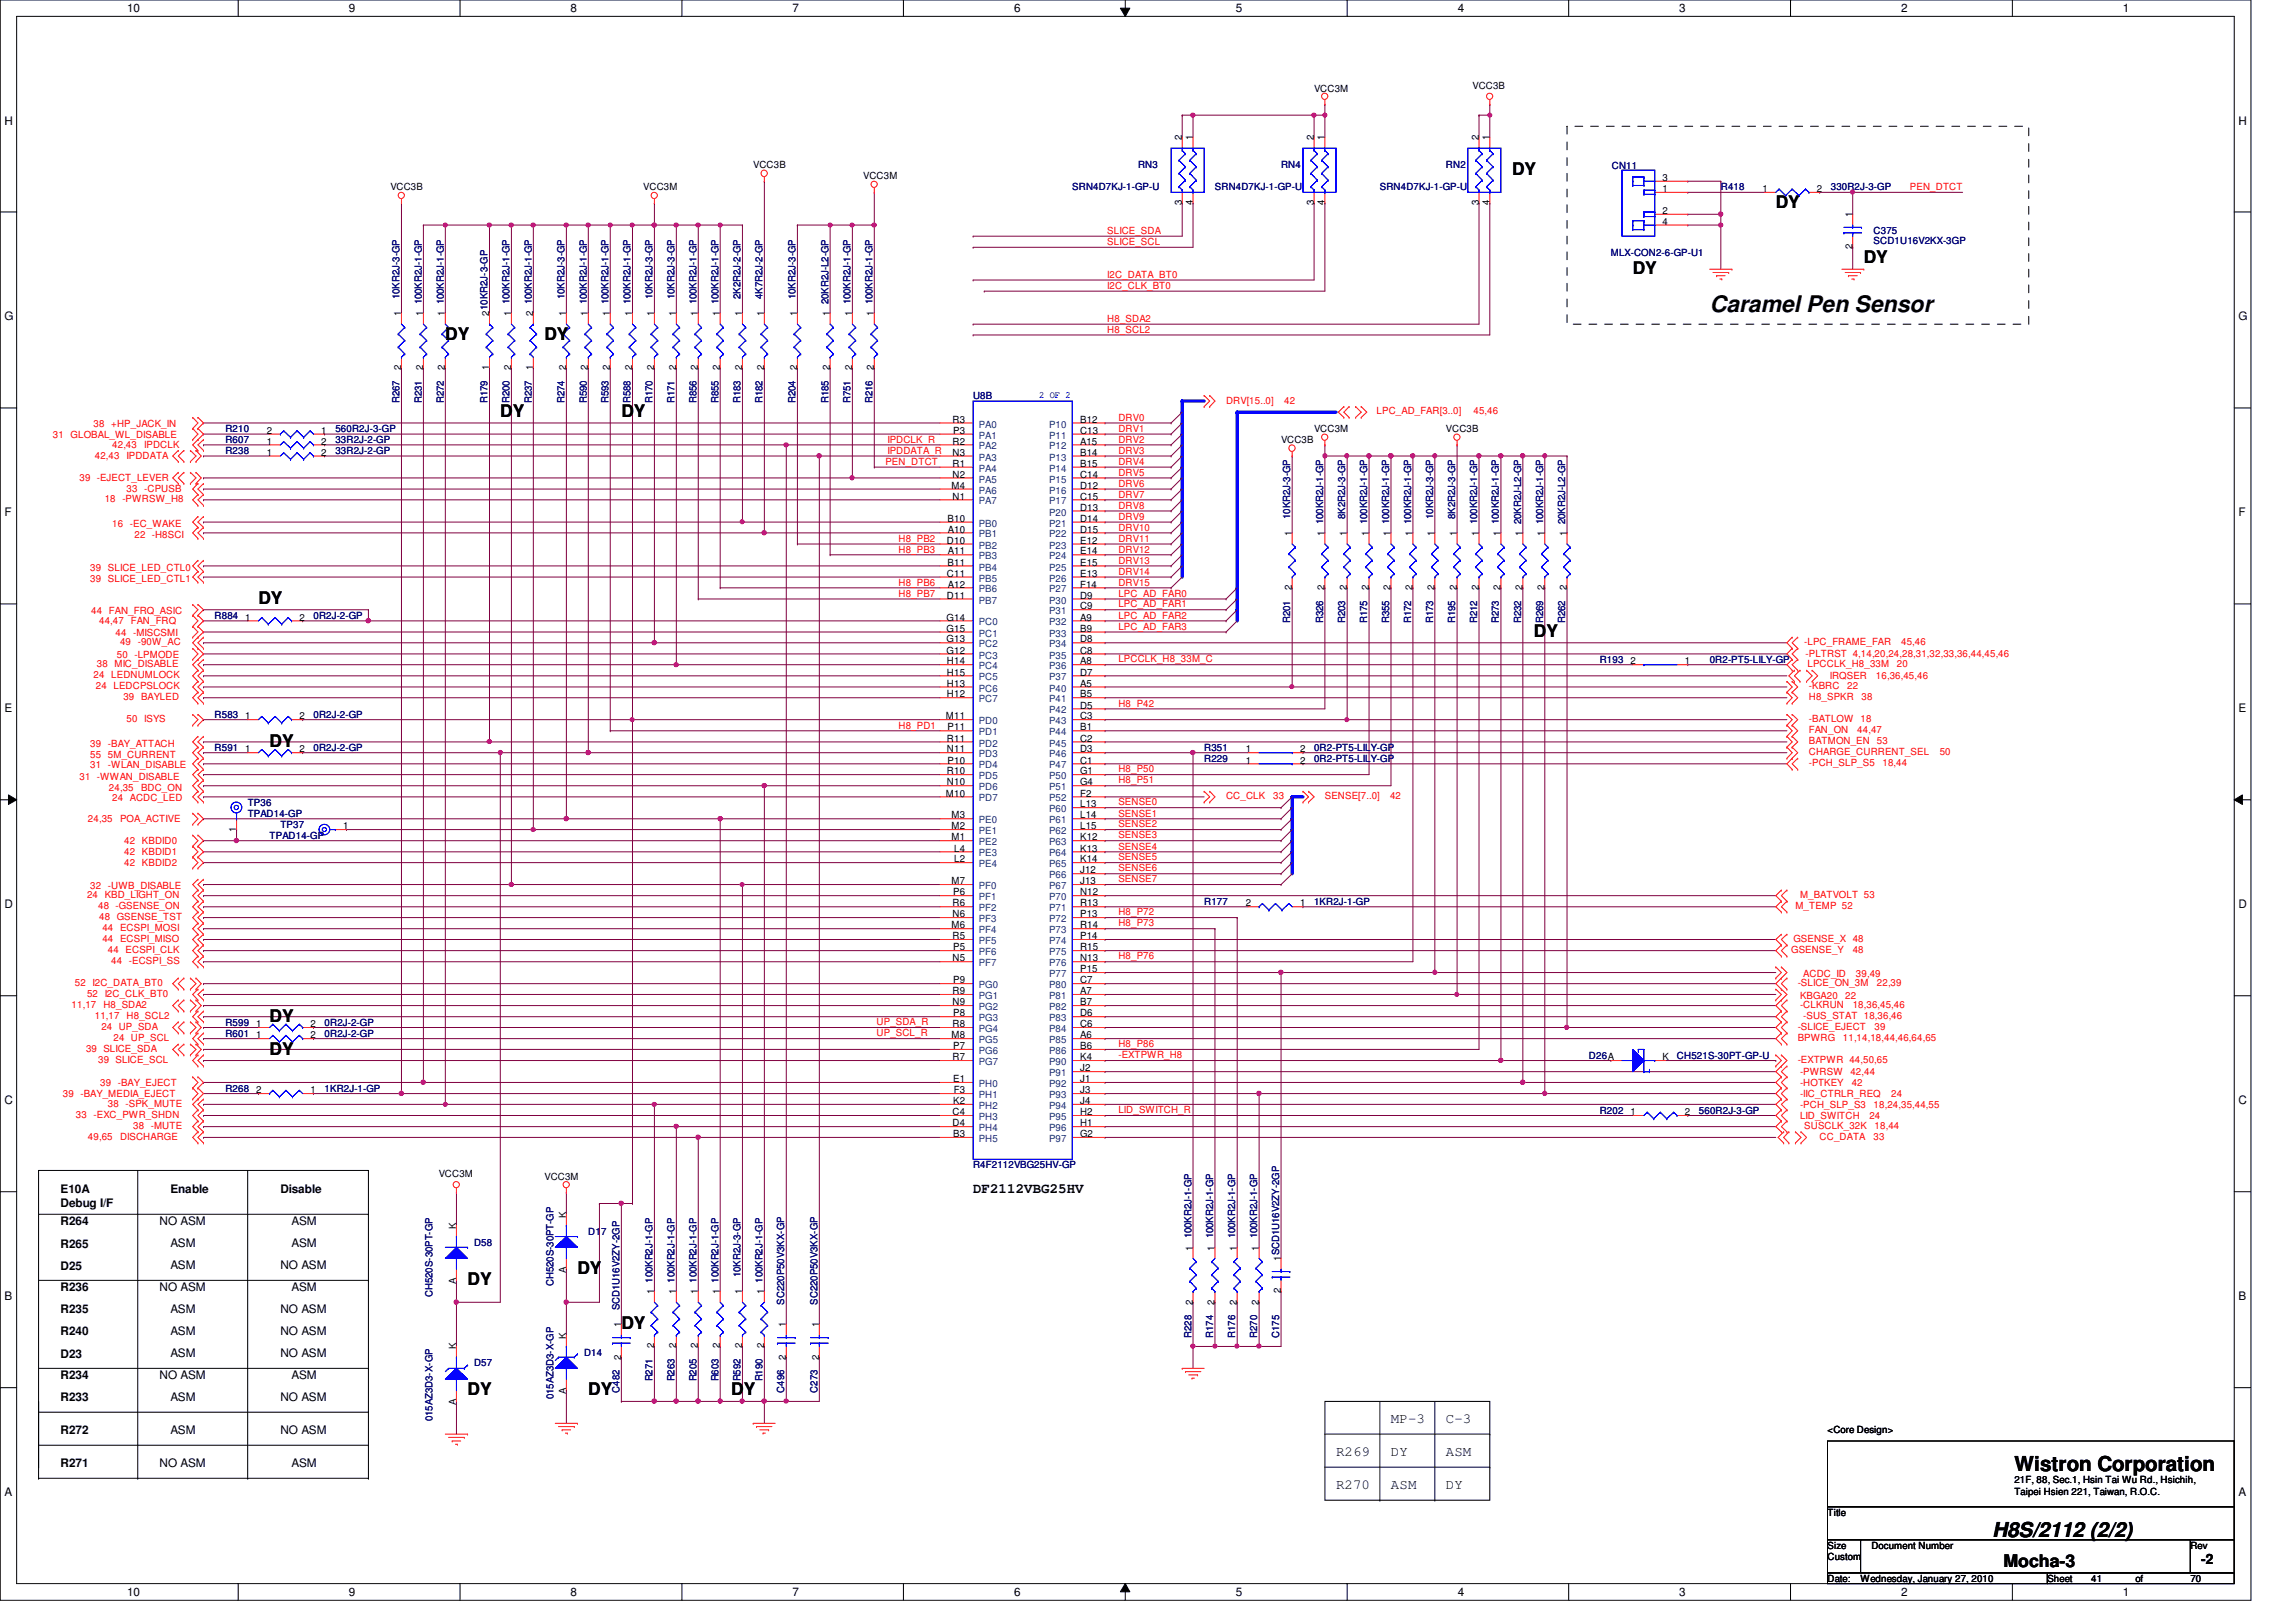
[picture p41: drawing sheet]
<svg xmlns="http://www.w3.org/2000/svg" width="297mm" height="210mm" viewBox="0 0 297 210" stroke-linecap="round" stroke-linejoin="round" font-family="sans-serif">
<defs><g id="words">
<text font-size="3" x="221.2" y="40.4">Caramel Pen Sensor</text>
<g font-size="2.7">
<text x="260.6" y="190.3">Wistron Corporation</text>
<text x="257.8" y="198.9">H8S/2112 (2/2)</text>
</g>
<g font-size="2.2">
<text x="195.6" y="22.7">DY</text>
<text x="229.7" y="27">DY</text>
<text x="211.2" y="35.5">DY</text>
<text x="241.1" y="34.1">DY</text>
<text x="57.6" y="44">DY</text>
<text x="70.4" y="44">DY</text>
<text x="64.7" y="54">DY</text>
<text x="80.4" y="54">DY</text>
<text x="33.4" y="78.1">DY</text>
<text x="198.5" y="82.4">DY</text>
<text x="34.9" y="96.6">DY</text>
<text x="34.9" y="132.2">DY</text>
<text x="34.9" y="136.5">DY</text>
<text x="60.5" y="166.3">DY</text>
<text x="74.7" y="164.9">DY</text>
<text x="80.4" y="172">DY</text>
<text x="60.5" y="180.6">DY</text>
<text x="76.1" y="180.6">DY</text>
<text x="94.6" y="180.6">DY</text>
<text x="259.2" y="202.8">Mocha-3</text>
</g>
<g font-size="1.8">
<text x="125.9" y="154.4">DF2112VBG25HV</text>
<text x="180" y="184.2">MP-3</text>
<text x="187.1" y="184.2">C-3</text>
<text x="172.8" y="188.5">R269</text>
<text x="180" y="188.5">DY</text>
<text x="187.1" y="188.5">ASM</text>
<text x="172.8" y="192.7">R270</text>
<text x="180" y="192.7">ASM</text>
<text x="187.1" y="192.7">DY</text>
<text x="284.8" y="202.4">-2</text>
</g>
<g font-size="1.5">
<text x="16.5" y="1.6">10</text>
<text x="45.1" y="1.6">9</text>
<text x="73.8" y="1.6">8</text>
<text x="102.5" y="1.6">7</text>
<text x="131.2" y="1.6">6</text>
<text x="159.9" y="1.6">5</text>
<text x="188.6" y="1.6">4</text>
<text x="217.3" y="1.6">3</text>
<text x="246" y="1.6">2</text>
<text x="274.7" y="1.6">1</text>
<text x=".6" y="16.1">H</text>
<text x="289.6" y="16.1">H</text>
<text x=".6" y="41.4">G</text>
<text x="289.6" y="41.4">G</text>
<text x=".6" y="66.8">F</text>
<text x="289.6" y="66.8">F</text>
<text x=".6" y="92.2">E</text>
<text x="289.6" y="92.2">E</text>
<text x=".6" y="117.5">D</text>
<text x="289.6" y="117.5">D</text>
<text x=".6" y="142.9">C</text>
<text x="289.6" y="142.9">C</text>
<text x="7.8" y="154.3">E10A</text>
<text x="22.1" y="154.3">Enable</text>
<text x="36.3" y="154.3">Disable</text>
<text x="7.8" y="161.5">R265</text>
<text x="7.8" y="158.6">R264</text>
<text x="7.8" y="156.2">Debug I/F</text>
<text x="20.7" y="158.5">NO ASM</text>
<text x="22.1" y="161.4">ASM</text>
<text x="37.7" y="158.5">ASM</text>
<text x="37.7" y="161.4">ASM</text>
<text x="7.8" y="164.3">D25</text>
<text x="7.8" y="167.1">R236</text>
<text x="20.7" y="167.1">NO ASM</text>
<text x="22.1" y="164.3">ASM</text>
<text x="36.3" y="164.3">NO ASM</text>
<text x="37.7" y="167.1">ASM</text>
<text x=".6" y="168.2">B</text>
<text x="7.8" y="170">R235</text>
<text x="7.8" y="172.8">R240</text>
<text x="22.1" y="169.9">ASM</text>
<text x="22.1" y="172.8">ASM</text>
<text x="36.3" y="169.9">NO ASM</text>
<text x="36.3" y="172.8">NO ASM</text>
<text x="289.6" y="168.2">B</text>
<text x="7.8" y="175.7">D23</text>
<text x="7.8" y="178.5">R234</text>
<text x="20.7" y="178.5">NO ASM</text>
<text x="22.1" y="175.6">ASM</text>
<text x="36.3" y="175.6">NO ASM</text>
<text x="37.7" y="178.5">ASM</text>
<text x="7.8" y="185.6">R272</text>
<text x="7.8" y="181.4">R233</text>
<text x="22.1" y="185.6">ASM</text>
<text x="22.1" y="181.3">ASM</text>
<text x="36.3" y="181.3">NO ASM</text>
<text x="36.3" y="185.6">NO ASM</text>
<text x="7.8" y="189.9">R271</text>
<text x="20.7" y="189.9">NO ASM</text>
<text x="37.7" y="189.9">ASM</text>
<text x=".6" y="193.6">A</text>
<text x="289.6" y="193.6">A</text>
<text x="16.5" y="206.5">10</text>
<text x="45.1" y="206.5">9</text>
<text x="73.8" y="206.5">8</text>
<text x="102.5" y="206.5">7</text>
<text x="131.2" y="206.5">6</text>
<text x="159.9" y="206.5">5</text>
<text x="188.6" y="206.5">4</text>
<text x="217.3" y="206.5">3</text>
<text x="246" y="206.5">2</text>
<text x="274.7" y="206.5">1</text>
</g>
<g font-size="1.3">
<text x="170" y="11.9">VCC3M</text>
<text x="190.5" y="11.6">VCC3B</text>
<text x="97.4" y="21.8">VCC3B</text>
<text x="111.7" y="23.2">VCC3M</text>
<text x="152.9" y="18.2" transform="rotate(-90 152.9 18.2)">2</text>
<text x="154.3" y="18.2" transform="rotate(-90 154.3 18.2)">1</text>
<text x="170" y="18.2" transform="rotate(-90 170 18.2)">2</text>
<text x="171.4" y="18.2" transform="rotate(-90 171.4 18.2)">1</text>
<text x="191.3" y="18.2" transform="rotate(-90 191.3 18.2)">2</text>
<text x="192.7" y="18.2" transform="rotate(-90 192.7 18.2)">1</text>
<text x="215.1" y="23.4">3</text>
<text x="50.5" y="24.6">VCC3B</text>
<text x="83.2" y="24.6">VCC3M</text>
<text x="152.9" y="26.6" transform="rotate(-90 152.9 26.6)">3</text>
<text x="154.3" y="26.6" transform="rotate(-90 154.3 26.6)">4</text>
<text x="170" y="26.6" transform="rotate(-90 170 26.6)">3</text>
<text x="171.4" y="26.6" transform="rotate(-90 171.4 26.6)">4</text>
<text x="191.3" y="26.6" transform="rotate(-90 191.3 26.6)">3</text>
<text x="192.7" y="26.6" transform="rotate(-90 192.7 26.6)">4</text>
<text x="215.1" y="24.8">1</text>
<text x="215.1" y="27.7">2</text>
<text x="215.1" y="29.1">4</text>
<text x="228" y="24.8">1</text>
<text x="235" y="24.8">2</text>
<text x="239.6" y="28.1" transform="rotate(-90 239.6 28.1)">1</text>
<text x="239.6" y="32.3" transform="rotate(-90 239.6 32.3)">2</text>
<text x="51.9" y="40.9" transform="rotate(-90 51.9 40.9)">1</text>
<text x="54.7" y="40.9" transform="rotate(-90 54.7 40.9)">1</text>
<text x="57.6" y="40.9" transform="rotate(-90 57.6 40.9)">1</text>
<text x="63.3" y="40.9" transform="rotate(-90 63.3 40.9)">210KR2J-3-GP</text>
<text x="66.1" y="40.9" transform="rotate(-90 66.1 40.9)">1</text>
<text x="69" y="40.9" transform="rotate(-90 69 40.9)">2</text>
<text x="73.2" y="40.9" transform="rotate(-90 73.2 40.9)">1</text>
<text x="76.1" y="40.9" transform="rotate(-90 76.1 40.9)">1</text>
<text x="78.9" y="40.9" transform="rotate(-90 78.9 40.9)">1</text>
<text x="81.8" y="40.9" transform="rotate(-90 81.8 40.9)">1</text>
<text x="84.6" y="40.9" transform="rotate(-90 84.6 40.9)">1</text>
<text x="87.5" y="40.9" transform="rotate(-90 87.5 40.9)">1</text>
<text x="90.3" y="40.9" transform="rotate(-90 90.3 40.9)">1</text>
<text x="93.1" y="40.9" transform="rotate(-90 93.1 40.9)">1</text>
<text x="96" y="40.9" transform="rotate(-90 96 40.9)">1</text>
<text x="98.8" y="40.9" transform="rotate(-90 98.8 40.9)">1</text>
<text x="103.1" y="40.9" transform="rotate(-90 103.1 40.9)">1</text>
<text x="107.4" y="40.9" transform="rotate(-90 107.4 40.9)">1</text>
<text x="110.2" y="40.9" transform="rotate(-90 110.2 40.9)">1</text>
<text x="113.1" y="40.9" transform="rotate(-90 113.1 40.9)">1</text>
<text x="51.9" y="47.9" transform="rotate(-90 51.9 47.9)">2</text>
<text x="54.7" y="47.9" transform="rotate(-90 54.7 47.9)">2</text>
<text x="57.6" y="47.9" transform="rotate(-90 57.6 47.9)">2</text>
<text x="63.3" y="47.9" transform="rotate(-90 63.3 47.9)">1</text>
<text x="66.1" y="47.9" transform="rotate(-90 66.1 47.9)">2</text>
<text x="69" y="47.9" transform="rotate(-90 69 47.9)">1</text>
<text x="73.2" y="47.9" transform="rotate(-90 73.2 47.9)">2</text>
<text x="76.1" y="47.9" transform="rotate(-90 76.1 47.9)">2</text>
<text x="78.9" y="47.9" transform="rotate(-90 78.9 47.9)">2</text>
<text x="81.8" y="47.9" transform="rotate(-90 81.8 47.9)">2</text>
<text x="84.6" y="47.9" transform="rotate(-90 84.6 47.9)">2</text>
<text x="87.5" y="47.9" transform="rotate(-90 87.5 47.9)">2</text>
<text x="90.3" y="47.9" transform="rotate(-90 90.3 47.9)">2</text>
<text x="93.1" y="47.9" transform="rotate(-90 93.1 47.9)">2</text>
<text x="96" y="47.9" transform="rotate(-90 96 47.9)">2</text>
<text x="98.8" y="47.9" transform="rotate(-90 98.8 47.9)">2</text>
<text x="103.1" y="47.9" transform="rotate(-90 103.1 47.9)">2</text>
<text x="107.4" y="47.9" transform="rotate(-90 107.4 47.9)">2</text>
<text x="110.2" y="47.9" transform="rotate(-90 110.2 47.9)">2</text>
<text x="113.1" y="47.9" transform="rotate(-90 113.1 47.9)">2</text>
<text x="34.5" y="57.5">1</text>
<text x="34.5" y="56.1">2</text>
<text x="34.5" y="59">1</text>
<text x="41.6" y="57.5">2</text>
<text x="41.6" y="56.1">1</text>
<text x="41.6" y="59">2</text>
<text x="123.2" y="59">N3</text>
<text x="123.2" y="57.5">R2</text>
<text x="123.2" y="54.7">R3</text>
<text x="123.3" y="56.1">P3</text>
<text x="139.7" y="57.5">A15</text>
<text x="139.7" y="54.7">B12</text>
<text x="139.7" y="59">B14</text>
<text x="139.7" y="56.1">C13</text>
<text x="165.7" y="57.4">VCC3B</text>
<text x="170" y="55.9">VCC3M</text>
<text x="187.1" y="55.9">VCC3B</text>
<text x="123.1" y="63.2">M4</text>
<text x="123.2" y="64.6">N1</text>
<text x="123.2" y="61.8">N2</text>
<text x="123.2" y="60.4">R1</text>
<text x="139.7" y="60.4">B15</text>
<text x="139.7" y="61.8">C14</text>
<text x="139.7" y="64.6">C15</text>
<text x="139.7" y="63.2">D12</text>
<text x="122.5" y="70.4">D10</text>
<text x="122.6" y="67.5">B10</text>
<text x="122.6" y="68.9">A10</text>
<text x="122.6" y="71.8">A11</text>
<text x="139.7" y="66.1">D13</text>
<text x="139.7" y="67.5">D14</text>
<text x="139.7" y="68.9">D15</text>
<text x="139.7" y="70.4">E12</text>
<text x="139.7" y="71.8">E14</text>
<text x="167.1" y="69.4" transform="rotate(-90 167.1 69.4)">1</text>
<text x="171.4" y="69.4" transform="rotate(-90 171.4 69.4)">1</text>
<text x="174.2" y="69.4" transform="rotate(-90 174.2 69.4)">1</text>
<text x="177.1" y="69.4" transform="rotate(-90 177.1 69.4)">1</text>
<text x="179.9" y="69.4" transform="rotate(-90 179.9 69.4)">1</text>
<text x="182.7" y="69.4" transform="rotate(-90 182.7 69.4)">1</text>
<text x="185.6" y="69.4" transform="rotate(-90 185.6 69.4)">1</text>
<text x="188.5" y="69.4" transform="rotate(-90 188.5 69.4)">1</text>
<text x="191.3" y="69.4" transform="rotate(-90 191.3 69.4)">1</text>
<text x="194.1" y="69.4" transform="rotate(-90 194.1 69.4)">1</text>
<text x="197" y="69.4" transform="rotate(-90 197 69.4)">1</text>
<text x="199.8" y="69.4" transform="rotate(-90 199.8 69.4)">1</text>
<text x="202.7" y="69.4" transform="rotate(-90 202.7 69.4)">1</text>
<text x="122.5" y="74.6">C11</text>
<text x="122.5" y="77.5">D11</text>
<text x="122.6" y="73.2">B11</text>
<text x="122.6" y="76">A12</text>
<text x="139.7" y="77.5">D9</text>
<text x="139.7" y="74.6">E13</text>
<text x="139.7" y="73.2">E15</text>
<text x="139.7" y="76">F14</text>
<text x="167.1" y="76.4" transform="rotate(-90 167.1 76.4)">2</text>
<text x="171.4" y="76.4" transform="rotate(-90 171.4 76.4)">2</text>
<text x="174.2" y="76.4" transform="rotate(-90 174.2 76.4)">2</text>
<text x="177.1" y="76.4" transform="rotate(-90 177.1 76.4)">2</text>
<text x="179.9" y="76.4" transform="rotate(-90 179.9 76.4)">2</text>
<text x="182.7" y="76.4" transform="rotate(-90 182.7 76.4)">2</text>
<text x="185.6" y="76.4" transform="rotate(-90 185.6 76.4)">2</text>
<text x="188.5" y="76.4" transform="rotate(-90 188.5 76.4)">2</text>
<text x="191.3" y="76.4" transform="rotate(-90 191.3 76.4)">2</text>
<text x="194.1" y="76.4" transform="rotate(-90 194.1 76.4)">2</text>
<text x="197" y="76.4" transform="rotate(-90 197 76.4)">2</text>
<text x="199.8" y="76.4" transform="rotate(-90 199.8 76.4)">2</text>
<text x="202.7" y="76.4" transform="rotate(-90 202.7 76.4)">2</text>
<text x="31.7" y="80.3">1</text>
<text x="38.7" y="80.3">2</text>
<text x="122.5" y="83.1">G13</text>
<text x="122.5" y="80.3">G14</text>
<text x="122.5" y="81.7">G15</text>
<text x="139.7" y="80.3">A9</text>
<text x="139.7" y="81.7">B9</text>
<text x="139.7" y="78.9">C9</text>
<text x="139.7" y="83.1">D8</text>
<text x="122.5" y="84.6">G12</text>
<text x="122.5" y="88.9">H13</text>
<text x="122.5" y="86">H14</text>
<text x="122.5" y="87.4">H15</text>
<text x="139.7" y="88.9">A5</text>
<text x="139.7" y="86">A8</text>
<text x="139.7" y="84.6">C8</text>
<text x="139.7" y="87.4">D7</text>
<text x="210.9" y="86">2</text>
<text x="218" y="86">1</text>
<text x="31.7" y="93.1">1</text>
<text x="38.7" y="93.1">2</text>
<text x="122.4" y="93.1">M11</text>
<text x="122.5" y="90.3">H12</text>
<text x="122.5" y="96">R11</text>
<text x="122.6" y="94.5">P11</text>
<text x="139.7" y="94.5">B1</text>
<text x="139.7" y="90.3">B5</text>
<text x="139.7" y="96">C2</text>
<text x="139.7" y="93.1">C3</text>
<text x="139.7" y="91.7">D5</text>
<text x="31.7" y="97.4">1</text>
<text x="38.7" y="97.4">2</text>
<text x="122.5" y="101.6">N10</text>
<text x="122.5" y="97.4">N11</text>
<text x="122.5" y="100.2">R10</text>
<text x="122.6" y="98.8">P10</text>
<text x="139.7" y="98.8">C1</text>
<text x="139.7" y="97.4">D3</text>
<text x="139.7" y="100.2">G1</text>
<text x="139.7" y="101.6">G4</text>
<text x="161.2" y="98.8">1</text>
<text x="161.2" y="97.4">1</text>
<text x="168.2" y="98.8">2</text>
<text x="168.2" y="97.4">2</text>
<text x="30.6" y="107.7" transform="rotate(-90 30.6 107.7)">1</text>
<text x="44.4" y="107.3">1</text>
<text x="122.4" y="103.1">M10</text>
<text x="123.1" y="107.3">M2</text>
<text x="123.1" y="105.9">M3</text>
<text x="139.7" y="103.1">F2</text>
<text x="139.7" y="104.5">L13</text>
<text x="139.7" y="105.9">L14</text>
<text x="139.7" y="107.3">L15</text>
<text x="123.1" y="108.8">M1</text>
<text x="123.4" y="111.6">L2</text>
<text x="123.4" y="110.2">L4</text>
<text x="139.7" y="113">J12</text>
<text x="139.7" y="108.8">K12</text>
<text x="139.7" y="110.2">K13</text>
<text x="139.7" y="111.6">K14</text>
<text x="123.1" y="114.4">M7</text>
<text x="123.2" y="118.7">N6</text>
<text x="123.2" y="117.3">R6</text>
<text x="123.3" y="115.9">P6</text>
<text x="139.7" y="114.4">J13</text>
<text x="139.7" y="115.9">N12</text>
<text x="139.7" y="118.7">P13</text>
<text x="139.7" y="117.3">R13</text>
<text x="161.2" y="117.3">2</text>
<text x="168.2" y="117.3">1</text>
<text x="123.1" y="120.1">M6</text>
<text x="123.2" y="124.4">N5</text>
<text x="123.2" y="121.5">R5</text>
<text x="123.3" y="123">P5</text>
<text x="139.7" y="124.4">N13</text>
<text x="139.7" y="121.5">P14</text>
<text x="139.7" y="125.8">P15</text>
<text x="139.7" y="120.1">R14</text>
<text x="139.7" y="123">R15</text>
<text x="123.2" y="130.1">N9</text>
<text x="123.2" y="128.7">R9</text>
<text x="123.3" y="131.5">P8</text>
<text x="123.3" y="127.3">P9</text>
<text x="139.7" y="128.7">A7</text>
<text x="139.7" y="130.1">B7</text>
<text x="139.7" y="127.3">C7</text>
<text x="139.7" y="131.5">D6</text>
<text x="33.1" y="132.9">1</text>
<text x="33.1" y="134.4">1</text>
<text x="40.2" y="132.9">2</text>
<text x="40.2" y="134.4">2</text>
<text x="123.1" y="134.4">M8</text>
<text x="123.2" y="137.2">R7</text>
<text x="123.2" y="132.9">R8</text>
<text x="123.3" y="135.8">P7</text>
<text x="139.7" y="134.4">A6</text>
<text x="139.7" y="135.8">B6</text>
<text x="139.7" y="132.9">C6</text>
<text x="139.7" y="137.2">K4</text>
<text x="215.1" y="137.2">K</text>
<text x="33.1" y="141.5">2</text>
<text x="40.2" y="141.5">1</text>
<text x="123.3" y="140">E1</text>
<text x="123.3" y="142.9">K2</text>
<text x="123.4" y="141.5">F3</text>
<text x="139.7" y="140">J1</text>
<text x="139.7" y="138.6">J2</text>
<text x="139.7" y="141.5">J3</text>
<text x="139.7" y="142.9">J4</text>
<text x="123.2" y="144.3">C4</text>
<text x="123.2" y="145.8">D4</text>
<text x="123.3" y="147.2">B3</text>
<text x="139.7" y="147.2">G2</text>
<text x="139.7" y="145.8">H1</text>
<text x="139.7" y="144.3">H2</text>
<text x="210.9" y="144.3">1</text>
<text x="218" y="144.3">2</text>
<text x="56.8" y="152.4">VCC3M</text>
<text x="70.4" y="152.7">VCC3M</text>
<text x="59" y="159" transform="rotate(-90 59 159)">K</text>
<text x="73.2" y="157.6" transform="rotate(-90 73.2 157.6)">K</text>
<text x="154.3" y="161.8" transform="rotate(-90 154.3 161.8)">1</text>
<text x="157.1" y="161.8" transform="rotate(-90 157.1 161.8)">1</text>
<text x="160" y="161.8" transform="rotate(-90 160 161.8)">1</text>
<text x="162.9" y="161.8" transform="rotate(-90 162.9 161.8)">1</text>
<text x="59" y="166.1" transform="rotate(-90 59 166.1)">A</text>
<text x="73.2" y="164.7" transform="rotate(-90 73.2 164.7)">A</text>
<text x="84.6" y="167.5" transform="rotate(-90 84.6 167.5)">1</text>
<text x="87.5" y="167.5" transform="rotate(-90 87.5 167.5)">1</text>
<text x="90.3" y="167.5" transform="rotate(-90 90.3 167.5)">1</text>
<text x="93.1" y="167.5" transform="rotate(-90 93.1 167.5)">1</text>
<text x="96" y="167.5" transform="rotate(-90 96 167.5)">1</text>
<text x="98.8" y="167.5" transform="rotate(-90 98.8 167.5)">1</text>
<text x="165.7" y="167.4" transform="rotate(-90 165.7 167.4)">2</text>
<text x="165.7" y="163.2" transform="rotate(-90 165.7 163.2)">1SCD1U16V2ZY-2GP</text>
<text x="73.2" y="173.2" transform="rotate(-90 73.2 173.2)">K</text>
<text x="80.3" y="171.8" transform="rotate(-90 80.3 171.8)">1</text>
<text x="101.7" y="171.8" transform="rotate(-90 101.7 171.8)">1</text>
<text x="106" y="171.8" transform="rotate(-90 106 171.8)">1</text>
<text x="154.3" y="168.8" transform="rotate(-90 154.3 168.8)">2</text>
<text x="157.1" y="168.8" transform="rotate(-90 157.1 168.8)">2</text>
<text x="160" y="168.8" transform="rotate(-90 160 168.8)">2</text>
<text x="162.9" y="168.8" transform="rotate(-90 162.9 168.8)">2</text>
<text x="59" y="174.6" transform="rotate(-90 59 174.6)">K</text>
<text x="80.3" y="175.9" transform="rotate(-90 80.3 175.9)">2</text>
<text x="84.6" y="174.5" transform="rotate(-90 84.6 174.5)">2</text>
<text x="87.5" y="174.5" transform="rotate(-90 87.5 174.5)">2</text>
<text x="90.3" y="174.5" transform="rotate(-90 90.3 174.5)">2</text>
<text x="93.1" y="174.5" transform="rotate(-90 93.1 174.5)">2</text>
<text x="96" y="174.5" transform="rotate(-90 96 174.5)">2</text>
<text x="98.8" y="174.5" transform="rotate(-90 98.8 174.5)">2</text>
<text x="101.7" y="175.9" transform="rotate(-90 101.7 175.9)">2</text>
<text x="106" y="175.9" transform="rotate(-90 106 175.9)">2</text>
<text x="59" y="181.8" transform="rotate(-90 59 181.8)">A</text>
<text x="73.2" y="180.3" transform="rotate(-90 73.2 180.3)">A</text>
<text x="236.4" y="185.5">&lt;Core Design&gt;</text>
<text x="260.6" y="191.9">21F, 88, Sec.1, Hsin Tai Wu Rd., Hsichih,</text>
<text x="236.4" y="196.2">Title</text>
<text x="260.6" y="193.4">Taipei Hsien 221, Taiwan, R.O.C.</text>
<text x="236.4" y="200.4">Size</text>
<text x="236.4" y="201.9">Custom</text>
<text x="242.1" y="200.4">Document Number</text>
<text x="283.4" y="200.4">Rev</text>
<text x="236.4" y="204.7">Date:</text>
<text x="240.7" y="204.7">Wednesday, January 27, 2010</text>
<text x="264.9" y="204.7">Sheet</text>
<text x="270.5" y="204.7">41</text>
<text x="276.3" y="204.7">of</text>
<text x="283.4" y="204.7">70</text>
</g>
<g font-size="1.3" fill="#000080">
<text x="147.2" y="21.8">RN3</text>
<text x="165.7" y="21.8">RN4</text>
<text x="187.1" y="21.8">RN2</text>
<text x="208.5" y="21.9">CN11</text>
<text x="138.7" y="24.6">SRN4D7KJ-1-GP-U</text>
<text x="157.2" y="24.6">SRN4D7KJ-1-GP-U</text>
<text x="178.5" y="24.6">SRN4D7KJ-1-GP-U</text>
<text x="222.6" y="24.6">R418</text>
<text x="236.9" y="24.6">330R2J-3-GP</text>
<text x="208.4" y="33.2">MLX-CON2-6-GP-U1</text>
<text x="242.4" y="30.3">C375</text>
<text x="242.4" y="31.6">SCD1U16V2KX-3GP</text>
<text x="51.7" y="38.7" transform="rotate(-90 51.7 38.7)">10KR2J-3-GP</text>
<text x="54.6" y="39.4" transform="rotate(-90 54.6 39.4)">100KR2J-1-GP</text>
<text x="57.4" y="39.4" transform="rotate(-90 57.4 39.4)">100KR2J-1-GP</text>
<text x="65.9" y="39.4" transform="rotate(-90 65.9 39.4)">100KR2J-1-GP</text>
<text x="68.8" y="39.4" transform="rotate(-90 68.8 39.4)">100KR2J-1-GP</text>
<text x="73" y="38.7" transform="rotate(-90 73 38.7)">10KR2J-3-GP</text>
<text x="75.9" y="39.4" transform="rotate(-90 75.9 39.4)">100KR2J-1-GP</text>
<text x="78.7" y="39.4" transform="rotate(-90 78.7 39.4)">100KR2J-1-GP</text>
<text x="81.6" y="39.4" transform="rotate(-90 81.6 39.4)">100KR2J-1-GP</text>
<text x="84.4" y="38.7" transform="rotate(-90 84.4 38.7)">10KR2J-3-GP</text>
<text x="87.2" y="38.7" transform="rotate(-90 87.2 38.7)">10KR2J-3-GP</text>
<text x="90.1" y="39.4" transform="rotate(-90 90.1 39.4)">100KR2J-1-GP</text>
<text x="93" y="39.4" transform="rotate(-90 93 39.4)">100KR2J-1-GP</text>
<text x="95.8" y="38.7" transform="rotate(-90 95.8 38.7)">2K2R2J-2-GP</text>
<text x="98.6" y="38.7" transform="rotate(-90 98.6 38.7)">4K7R2J-2-GP</text>
<text x="102.9" y="38.7" transform="rotate(-90 102.9 38.7)">10KR2J-3-GP</text>
<text x="107.2" y="39.4" transform="rotate(-90 107.2 39.4)">20KR2J-L2-GP</text>
<text x="110" y="39.4" transform="rotate(-90 110 39.4)">100KR2J-1-GP</text>
<text x="112.9" y="39.4" transform="rotate(-90 112.9 39.4)">100KR2J-1-GP</text>
<text x="51.7" y="52.2" transform="rotate(-90 51.7 52.2)">R267</text>
<text x="54.6" y="52.2" transform="rotate(-90 54.6 52.2)">R231</text>
<text x="57.4" y="52.2" transform="rotate(-90 57.4 52.2)">R272</text>
<text x="63.1" y="52.2" transform="rotate(-90 63.1 52.2)">R179</text>
<text x="65.9" y="52.2" transform="rotate(-90 65.9 52.2)">R200</text>
<text x="68.8" y="52.2" transform="rotate(-90 68.8 52.2)">R237</text>
<text x="73" y="52.2" transform="rotate(-90 73 52.2)">R274</text>
<text x="75.9" y="52.2" transform="rotate(-90 75.9 52.2)">R590</text>
<text x="78.7" y="52.2" transform="rotate(-90 78.7 52.2)">R593</text>
<text x="81.6" y="52.2" transform="rotate(-90 81.6 52.2)">R588</text>
<text x="84.4" y="52.2" transform="rotate(-90 84.4 52.2)">R170</text>
<text x="87.2" y="52.2" transform="rotate(-90 87.2 52.2)">R171</text>
<text x="90.1" y="52.2" transform="rotate(-90 90.1 52.2)">R856</text>
<text x="93" y="52.2" transform="rotate(-90 93 52.2)">R855</text>
<text x="95.8" y="52.2" transform="rotate(-90 95.8 52.2)">R183</text>
<text x="98.6" y="52.2" transform="rotate(-90 98.6 52.2)">R182</text>
<text x="102.9" y="52.2" transform="rotate(-90 102.9 52.2)">R204</text>
<text x="107.2" y="52.2" transform="rotate(-90 107.2 52.2)">R185</text>
<text x="110" y="52.2" transform="rotate(-90 110 52.2)">R751</text>
<text x="112.9" y="52.2" transform="rotate(-90 112.9 52.2)">R216</text>
<text x="125.9" y="51.6">U8B</text>
<text x="29.2" y="57.4">R607</text>
<text x="29.2" y="55.9">R210</text>
<text x="29.2" y="58.8">R238</text>
<text x="43.4" y="57.4">33R2J-2-GP</text>
<text x="43.4" y="55.9">560R2J-3-GP</text>
<text x="43.4" y="58.8">33R2J-2-GP</text>
<text x="166.9" y="67.1" transform="rotate(-90 166.9 67.1)">10KR2J-3-GP</text>
<text x="171.2" y="67.8" transform="rotate(-90 171.2 67.8)">100KR2J-1-GP</text>
<text x="174" y="67.1" transform="rotate(-90 174 67.1)">8K2R2J-3-GP</text>
<text x="176.9" y="67.8" transform="rotate(-90 176.9 67.8)">100KR2J-1-GP</text>
<text x="179.7" y="67.8" transform="rotate(-90 179.7 67.8)">100KR2J-1-GP</text>
<text x="182.6" y="67.8" transform="rotate(-90 182.6 67.8)">100KR2J-1-GP</text>
<text x="185.4" y="67.1" transform="rotate(-90 185.4 67.1)">10KR2J-3-GP</text>
<text x="188.3" y="67.1" transform="rotate(-90 188.3 67.1)">8K2R2J-3-GP</text>
<text x="191.1" y="67.8" transform="rotate(-90 191.1 67.8)">100KR2J-1-GP</text>
<text x="193.9" y="67.8" transform="rotate(-90 193.9 67.8)">100KR2J-1-GP</text>
<text x="196.8" y="67.8" transform="rotate(-90 196.8 67.8)">20KR2J-L2-GP</text>
<text x="199.6" y="67.8" transform="rotate(-90 199.6 67.8)">100KR2J-1-GP</text>
<text x="202.5" y="67.8" transform="rotate(-90 202.5 67.8)">20KR2J-L2-GP</text>
<text x="27.8" y="80.1">R884</text>
<text x="40.6" y="80.1">0R2J-2-GP</text>
<text x="166.9" y="80.6" transform="rotate(-90 166.9 80.6)">R201</text>
<text x="171.2" y="80.6" transform="rotate(-90 171.2 80.6)">R326</text>
<text x="174" y="80.6" transform="rotate(-90 174 80.6)">R203</text>
<text x="176.9" y="80.6" transform="rotate(-90 176.9 80.6)">R175</text>
<text x="179.7" y="80.6" transform="rotate(-90 179.7 80.6)">R355</text>
<text x="182.6" y="80.6" transform="rotate(-90 182.6 80.6)">R172</text>
<text x="185.4" y="80.6" transform="rotate(-90 185.4 80.6)">R173</text>
<text x="188.3" y="80.6" transform="rotate(-90 188.3 80.6)">R195</text>
<text x="191.1" y="80.6" transform="rotate(-90 191.1 80.6)">R212</text>
<text x="193.9" y="80.6" transform="rotate(-90 193.9 80.6)">R273</text>
<text x="196.8" y="80.6" transform="rotate(-90 196.8 80.6)">R232</text>
<text x="199.6" y="80.6" transform="rotate(-90 199.6 80.6)">R269</text>
<text x="202.5" y="80.6" transform="rotate(-90 202.5 80.6)">R262</text>
<text x="207" y="85.8">R193</text>
<text x="221.2" y="85.8">0R2-PT5-LILY-GP</text>
<text x="27.8" y="92.9">R583</text>
<text x="40.6" y="92.9">0R2J-2-GP</text>
<text x="27.8" y="97.2">R591</text>
<text x="40.6" y="97.2">0R2J-2-GP</text>
<text x="155.8" y="98.6">R229</text>
<text x="155.8" y="97.2">R351</text>
<text x="170" y="98.6">0R2-PT5-LILY-GP</text>
<text x="170" y="97.2">0R2-PT5-LILY-GP</text>
<text x="32" y="104.3">TP36</text>
<text x="32" y="105.7">TPAD14-GP</text>
<text x="36.3" y="107.1">TP37</text>
<text x="34.9" y="108.5">TPAD14-GP</text>
<text x="155.8" y="117.1">R177</text>
<text x="170" y="117.1">1KR2J-1-GP</text>
<text x="29.2" y="132.8">R599</text>
<text x="29.2" y="134.2">R601</text>
<text x="42" y="132.8">0R2J-2-GP</text>
<text x="42" y="134.2">0R2J-2-GP</text>
<text x="205.6" y="137">D26A</text>
<text x="217" y="137">CH521S-30PT-GP-U</text>
<text x="29.2" y="141.3">R268</text>
<text x="42" y="141.3">1KR2J-1-GP</text>
<text x="207" y="144.1">R202</text>
<text x="219.8" y="144.1">560R2J-3-GP</text>
<text x="125.9" y="151.2">R4F2112VBG25HV-GP</text>
<text x="61.3" y="161.2">D58</text>
<text x="76.1" y="159.8">D17</text>
<text x="154.1" y="160.3" transform="rotate(-90 154.1 160.3)">100KR2J-1-GP</text>
<text x="157" y="160.3" transform="rotate(-90 157 160.3)">100KR2J-1-GP</text>
<text x="159.8" y="160.3" transform="rotate(-90 159.8 160.3)">100KR2J-1-GP</text>
<text x="162.6" y="160.3" transform="rotate(-90 162.6 160.3)">100KR2J-1-GP</text>
<text x="56" y="167.8" transform="rotate(-90 56 167.8)">CH520S-30PT-GP</text>
<text x="71.6" y="166.4" transform="rotate(-90 71.6 166.4)">CH520S-30PT-GP</text>
<text x="84.4" y="166" transform="rotate(-90 84.4 166)">100KR2J-1-GP</text>
<text x="87.2" y="166" transform="rotate(-90 87.2 166)">100KR2J-1-GP</text>
<text x="90.1" y="166" transform="rotate(-90 90.1 166)">100KR2J-1-GP</text>
<text x="93" y="166" transform="rotate(-90 93 166)">100KR2J-1-GP</text>
<text x="95.8" y="165.3" transform="rotate(-90 95.8 165.3)">10KR2J-3-GP</text>
<text x="98.6" y="166" transform="rotate(-90 98.6 166)">100KR2J-1-GP</text>
<text x="80.1" y="169.5" transform="rotate(-90 80.1 169.5)">SCD1U16V2ZY-2GP</text>
<text x="101.5" y="168.8" transform="rotate(-90 101.5 168.8)">SC220P50V3KX-GP</text>
<text x="105.7" y="168.8" transform="rotate(-90 105.7 168.8)">SC220P50V3KX-GP</text>
<text x="154.1" y="173.1" transform="rotate(-90 154.1 173.1)">R228</text>
<text x="157" y="173.1" transform="rotate(-90 157 173.1)">R174</text>
<text x="159.8" y="173.1" transform="rotate(-90 159.8 173.1)">R176</text>
<text x="162.6" y="173.1" transform="rotate(-90 162.6 173.1)">R270</text>
<text x="165.5" y="173.1" transform="rotate(-90 165.5 173.1)">C175</text>
<text x="61.3" y="176.8">D57</text>
<text x="75.6" y="175.4">D14</text>
<text x="84.4" y="178.8" transform="rotate(-90 84.4 178.8)">R271</text>
<text x="87.2" y="178.8" transform="rotate(-90 87.2 178.8)">R263</text>
<text x="90.1" y="178.8" transform="rotate(-90 90.1 178.8)">R205</text>
<text x="93" y="178.8" transform="rotate(-90 93 178.8)">R603</text>
<text x="95.8" y="178.8" transform="rotate(-90 95.8 178.8)">R592</text>
<text x="98.6" y="178.8" transform="rotate(-90 98.6 178.8)">R190</text>
<text x="56" y="183.9" transform="rotate(-90 56 183.9)">015AZ3D3-X-GP</text>
<text x="71.6" y="181.1" transform="rotate(-90 71.6 181.1)">015AZ3D3-X-GP</text>
<text x="80.1" y="180.2" transform="rotate(-90 80.1 180.2)">C482</text>
<text x="101.5" y="180.2" transform="rotate(-90 101.5 180.2)">C496</text>
<text x="105.7" y="180.2" transform="rotate(-90 105.7 180.2)">C273</text>
</g>
<g font-size="1.3" fill="#f00">
<text x="247.1" y="24.6">PEN_DTCT</text>
<text x="143.3" y="31.7">SLICE_SCL</text>
<text x="143.3" y="35.9">I2C_DATA_BT0</text>
<text x="143.3" y="30.3">SLICE_SDA</text>
<text x="143.3" y="37.4">I2C_CLK_BT0</text>
<text x="143.3" y="41.7">H8_SDA2</text>
<text x="143.3" y="43.1">H8_SCL2</text>
<text x="158.6" y="52.2">DRV[15..0]</text>
<text x="166.2" y="52.2">42</text>
<text x="178.1" y="53.6">LPC_AD_FAR[3..0]</text>
<text x="190.6" y="53.6">45,46</text>
<text x="6.9" y="56.6">31 GLOBAL_WL_DISABLE</text>
<text x="12.1" y="55.2">38 +HP_JACK_IN</text>
<text x="12.3" y="59.4">42,43</text>
<text x="14.5" y="57.9">42,43</text>
<text x="16.4" y="59.4">IPDDATA</text>
<text x="18.7" y="57.9">IPDCLK</text>
<text x="114.8" y="58.7">IPDDATA_R</text>
<text x="114.8" y="57.3">IPDCLK_R</text>
<text x="144.7" y="57.3">DRV2</text>
<text x="144.7" y="58.7">DRV3</text>
<text x="144.7" y="54.4">DRV0</text>
<text x="144.7" y="55.9">DRV1</text>
<text x="10.3" y="62.2">39 -EJECT_LEVER</text>
<text x="13.5" y="65">18 -PWRSW_H8</text>
<text x="16.4" y="63.6">33 -CPUSB</text>
<text x="114.6" y="60.2">PEN_DTCT</text>
<text x="144.7" y="65.8">DRV8</text>
<text x="144.7" y="60.2">DRV4</text>
<text x="144.7" y="61.6">DRV5</text>
<text x="144.7" y="63">DRV6</text>
<text x="144.7" y="64.4">DRV7</text>
<text x="14.5" y="68.2">16 -EC_WAKE</text>
<text x="17.4" y="69.6">22 -H8SCI</text>
<text x="116.2" y="70.1">H8_PB2</text>
<text x="116.2" y="71.5">H8_PB3</text>
<text x="144.7" y="67.3">DRV9</text>
<text x="144.7" y="68.7">DRV10</text>
<text x="144.7" y="70.1">DRV11</text>
<text x="144.7" y="71.5">DRV12</text>
<text x="11.7" y="75.3">39 SLICE_LED_CTL1</text>
<text x="11.7" y="73.9">39 SLICE_LED_CTL0</text>
<text x="116.2" y="75.8">H8_PB6</text>
<text x="116.2" y="77.2">H8_PB7</text>
<text x="144.7" y="72.9">DRV13</text>
<text x="144.7" y="74.4">DRV14</text>
<text x="144.7" y="75.8">DRV15</text>
<text x="144.7" y="77.2">LPC_AD_FAR0</text>
<text x="11.8" y="79.4">44 FAN_FRQ_ASIC</text>
<text x="12.8" y="80.8">44,47</text>
<text x="14.9" y="82.3">44 -MISCSMI</text>
<text x="15.5" y="83.5">49 -90W_AC</text>
<text x="16.9" y="80.8">FAN_FRQ</text>
<text x="144.7" y="78.6">LPC_AD_FAR1</text>
<text x="144.7" y="80.1">LPC_AD_FAR2</text>
<text x="144.7" y="81.5">LPC_AD_FAR3</text>
<text x="233.4" y="83.5">-LPC_FRAME_FAR</text>
<text x="246" y="83.5">45,46</text>
<text x="12.1" y="87.8">24 LEDNUMLOCK</text>
<text x="12.4" y="89.2">24 LEDCPSLOCK</text>
<text x="12.5" y="86.4">38 MIC_DISABLE</text>
<text x="15.1" y="85.1">50 -LPMODE</text>
<text x="144.7" y="85.7">LPCCLK_H8_33M_C</text>
<text x="233.6" y="85">-PLTRST 4,14,20,24,28,31,32,33,36,44,45,46</text>
<text x="233.8" y="86.4">LPCCLK_H8_33M</text>
<text x="234" y="89.2">-KBRC</text>
<text x="236.7" y="87.9">IRQSER</text>
<text x="239" y="89.2">22</text>
<text x="242.7" y="87.9">16,36,45,46</text>
<text x="245.4" y="86.4">20</text>
<text x="16" y="90.6">39 BAYLED</text>
<text x="16.4" y="93.5">50 ISYS</text>
<text x="116.2" y="94.3">H8_PD1</text>
<text x="144.7" y="91.4">H8_P42</text>
<text x="234" y="93.5">-BATLOW</text>
<text x="234" y="94.9">FAN_ON</text>
<text x="234" y="90.6">H8_SPKR</text>
<text x="240.3" y="94.9">44,47</text>
<text x="240.7" y="93.5">18</text>
<text x="240.8" y="90.6">38</text>
<text x="10.3" y="100.9">31 -WWAN_DISABLE</text>
<text x="11.7" y="99.4">31 -WLAN_DISABLE</text>
<text x="11.7" y="96.6">39 -BAY_ATTACH</text>
<text x="11.7" y="98">55</text>
<text x="14" y="98">5M_CURRENT</text>
<text x="144.7" y="99.9">H8_P50</text>
<text x="144.7" y="101.4">H8_P51</text>
<text x="234" y="99.2">-PCH_SLP_S5</text>
<text x="234" y="96.3">BATMON_EN</text>
<text x="234" y="97.7">CHARGE_CURRENT_SEL</text>
<text x="242.8" y="96.3">53</text>
<text x="243.5" y="99.2">18,44</text>
<text x="250.9" y="97.7">50</text>
<text x="11.4" y="106.4">24,35</text>
<text x="14.1" y="102.3">24,35</text>
<text x="14.5" y="103.7">24 ACDC_LED</text>
<text x="15.5" y="106.4">POA_ACTIVE</text>
<text x="18.2" y="102.3">BDC_ON</text>
<text x="144.7" y="105.7">SENSE1</text>
<text x="144.7" y="107.1">SENSE2</text>
<text x="144.7" y="104.2">SENSE0</text>
<text x="158.6" y="103.4">CC_CLK</text>
<text x="164.7" y="103.4">33</text>
<text x="171.4" y="103.4">SENSE[7..0]</text>
<text x="179.8" y="103.4">42</text>
<text x="16.1" y="109.3">42 KBDID0</text>
<text x="16.1" y="110.7">42 KBDID1</text>
<text x="16.1" y="112.1">42 KBDID2</text>
<text x="144.7" y="108.5">SENSE3</text>
<text x="144.7" y="109.9">SENSE4</text>
<text x="144.7" y="111.3">SENSE5</text>
<text x="144.7" y="112.8">SENSE6</text>
<text x="11.3" y="116.2">24 KBD_LIGHT_ON</text>
<text x="11.7" y="115.1">32 -UWB_DISABLE</text>
<text x="12.7" y="117.6">48 -GSENSE_ON</text>
<text x="12.8" y="119.1">48 GSENSE_TST</text>
<text x="144.7" y="119.9">H8_P73</text>
<text x="144.7" y="118.4">H8_P72</text>
<text x="144.7" y="114.2">SENSE7</text>
<text x="232.3" y="117.6">M_TEMP 52</text>
<text x="232.9" y="116.2">M_BATVOLT 53</text>
<text x="13.2" y="120.5">44 ECSPI_MOSI</text>
<text x="13.2" y="121.9">44 ECSPI_MISO</text>
<text x="14" y="123.4">44 ECSPI_CLK</text>
<text x="14.4" y="124.8">44 -ECSPI_SS</text>
<text x="144.7" y="124.2">H8_P76</text>
<text x="231.7" y="123.4">GSENSE_Y</text>
<text x="232" y="121.9">GSENSE_X 48</text>
<text x="239.7" y="123.4">48</text>
<text x="9.3" y="130.5">11,17</text>
<text x="9.7" y="127.6">52 I2C_DATA_BT0</text>
<text x="11.3" y="129">52 I2C_CLK_BT0</text>
<text x="12.3" y="131.9">11,17</text>
<text x="13.4" y="130.5">H8_SDA2</text>
<text x="16.4" y="131.9">H8_SCL2</text>
<text x="232.6" y="127.6">-SLICE_ON_3M</text>
<text x="232.9" y="129.3">KBGA20</text>
<text x="232.9" y="130.5">-CLKRUN</text>
<text x="233.3" y="131.9">-SUS_STAT 18,36,46</text>
<text x="233.3" y="126.5">ACDC_ID</text>
<text x="238.7" y="129.3">22</text>
<text x="239.7" y="130.5">18,36,45,46</text>
<text x="240.1" y="126.5">39,49</text>
<text x="242.8" y="127.6">22,39</text>
<text x="11.1" y="136.1">39 SLICE_SDA</text>
<text x="12.7" y="137.6">39 SLICE_SCL</text>
<text x="13.1" y="133.3">24 UP_SDA</text>
<text x="14.7" y="134.7">24 UP_SCL</text>
<text x="113.4" y="134.1">UP_SCL_R</text>
<text x="113.4" y="132.7">UP_SDA_R</text>
<text x="144.7" y="135.5">H8_P86</text>
<text x="144.7" y="136.9">-EXTPWR_H8</text>
<text x="232.6" y="137.6">-EXTPWR 44,50,65</text>
<text x="232.6" y="133.3">-SLICE_EJECT</text>
<text x="232.6" y="134.7">BPWRG</text>
<text x="238.4" y="134.7">11,14,18,44,46,64,65</text>
<text x="242.5" y="133.3">39</text>
<text x="8.1" y="142">39 -BAY_MEDIA_EJECT</text>
<text x="13" y="140.5">39 -BAY_EJECT</text>
<text x="14" y="143.3">38 -SPK_MUTE</text>
<text x="232.9" y="139.1">-PWRSW</text>
<text x="232.9" y="143.4">-PCH_SLP_S3</text>
<text x="232.9" y="142">-IIC_CTRLR_REQ</text>
<text x="232.9" y="140.5">-HOTKEY</text>
<text x="239.4" y="139.1">42,44</text>
<text x="239.6" y="140.5">42</text>
<text x="242.4" y="143.4">18,24,35,44,55</text>
<text x="244.7" y="142">24</text>
<text x="9.8" y="144.7">33 -EXC_PWR_SHDN</text>
<text x="11.4" y="147.5">49,65</text>
<text x="15.5" y="147.5">DISCHARGE</text>
<text x="17.2" y="146.1">38 -MUTE</text>
<text x="144.7" y="144.1">LID_SWITCH_R</text>
<text x="232.9" y="144.8">LID_SWITCH</text>
<text x="233.4" y="146.1">SUSCLK_32K</text>
<text x="235.4" y="147.5">CC_DATA</text>
<text x="241.8" y="144.8">24</text>
<text x="242.4" y="147.5">33</text>
<text x="242.5" y="146.1">18,44</text>
</g>
<text font-size="1.3" fill="#00f" x="134.4" y="51.5">2 OF 2</text>
<g font-size="1.3" fill="#004080">
<text x="126.6" y="59.6">PA3</text>
<text x="126.6" y="56.8">PA1</text>
<text x="126.6" y="58.2">PA2</text>
<text x="126.6" y="55.3">PA0</text>
<text x="135.7" y="58.2">P12</text>
<text x="135.7" y="55.3">P10</text>
<text x="135.7" y="59.6">P13</text>
<text x="135.7" y="56.8">P11</text>
<text x="126.6" y="63.9">PA6</text>
<text x="126.6" y="65.3">PA7</text>
<text x="126.6" y="62.4">PA5</text>
<text x="126.6" y="61">PA4</text>
<text x="135.7" y="61">P14</text>
<text x="135.7" y="62.4">P15</text>
<text x="135.7" y="65.3">P17</text>
<text x="135.7" y="63.9">P16</text>
<text x="126.6" y="69.6">PB1</text>
<text x="126.6" y="68.2">PB0</text>
<text x="126.6" y="71">PB2</text>
<text x="135.7" y="66.7">P20</text>
<text x="135.7" y="68.2">P21</text>
<text x="135.7" y="69.6">P22</text>
<text x="135.7" y="71">P23</text>
<text x="126.6" y="72.4">PB3</text>
<text x="126.6" y="76.7">PB6</text>
<text x="126.6" y="73.8">PB4</text>
<text x="126.6" y="75.3">PB5</text>
<text x="135.7" y="75.3">P26</text>
<text x="135.7" y="72.4">P24</text>
<text x="135.7" y="73.8">P25</text>
<text x="135.7" y="76.7">P27</text>
<text x="126.6" y="78.1">PB7</text>
<text x="126.6" y="83.8">PC2</text>
<text x="126.6" y="80.9">PC0</text>
<text x="126.6" y="82.4">PC1</text>
<text x="135.7" y="80.9">P32</text>
<text x="135.7" y="82.4">P33</text>
<text x="135.7" y="79.5">P31</text>
<text x="135.7" y="83.8">P34</text>
<text x="135.7" y="78.1">P30</text>
<text x="126.6" y="85.2">PC3</text>
<text x="126.6" y="89.5">PC6</text>
<text x="126.6" y="86.6">PC4</text>
<text x="126.6" y="88.1">PC5</text>
<text x="135.7" y="89.5">P40</text>
<text x="135.7" y="86.6">P36</text>
<text x="135.7" y="85.2">P35</text>
<text x="135.7" y="88.1">P37</text>
<text x="126.6" y="90.9">PC7</text>
<text x="126.6" y="93.7">PD0</text>
<text x="126.6" y="95.2">PD1</text>
<text x="135.7" y="95.2">P44</text>
<text x="135.7" y="90.9">P41</text>
<text x="135.7" y="93.7">P43</text>
<text x="135.7" y="92.3">P42</text>
<text x="126.6" y="98">PD3</text>
<text x="126.6" y="99.4">PD4</text>
<text x="126.6" y="100.8">PD5</text>
<text x="126.6" y="96.6">PD2</text>
<text x="135.7" y="99.4">P47</text>
<text x="135.7" y="96.6">P45</text>
<text x="135.7" y="98">P46</text>
<text x="135.7" y="100.8">P50</text>
<text x="126.6" y="107.9">PE1</text>
<text x="126.6" y="106.6">PE0</text>
<text x="126.6" y="103.7">PD7</text>
<text x="126.6" y="102.3">PD6</text>
<text x="135.7" y="103.7">P52</text>
<text x="135.7" y="102.3">P51</text>
<text x="135.7" y="105.1">P60</text>
<text x="135.7" y="106.6">P61</text>
<text x="135.7" y="107.9">P62</text>
<text x="126.6" y="112.2">PE4</text>
<text x="126.6" y="110.8">PE3</text>
<text x="126.6" y="109.4">PE2</text>
<text x="135.7" y="113.7">P66</text>
<text x="135.7" y="109.4">P63</text>
<text x="135.7" y="110.8">P64</text>
<text x="135.7" y="112.2">P65</text>
<text x="126.6" y="115.1">PF0</text>
<text x="126.6" y="119.3">PF3</text>
<text x="126.6" y="116.5">PF1</text>
<text x="126.6" y="117.9">PF2</text>
<text x="135.7" y="115.1">P67</text>
<text x="135.7" y="116.5">P70</text>
<text x="135.7" y="119.3">P72</text>
<text x="135.7" y="117.9">P71</text>
<text x="126.6" y="120.8">PF4</text>
<text x="126.6" y="125.1">PF7</text>
<text x="126.6" y="123.6">PF6</text>
<text x="126.6" y="122.2">PF5</text>
<text x="135.7" y="125.1">P76</text>
<text x="135.7" y="122.2">P74</text>
<text x="135.7" y="120.8">P73</text>
<text x="135.7" y="123.6">P75</text>
<text x="126.6" y="130.7">PG2</text>
<text x="126.6" y="127.9">PG0</text>
<text x="126.6" y="129.3">PG1</text>
<text x="135.7" y="129.3">P81</text>
<text x="135.7" y="130.7">P82</text>
<text x="135.7" y="127.9">P80</text>
<text x="135.7" y="126.4">P77</text>
<text x="126.6" y="135">PG5</text>
<text x="126.6" y="136.4">PG6</text>
<text x="126.6" y="132.2">PG3</text>
<text x="126.6" y="137.8">PG7</text>
<text x="126.6" y="133.6">PG4</text>
<text x="135.7" y="135">P85</text>
<text x="135.7" y="136.4">P86</text>
<text x="135.7" y="133.6">P84</text>
<text x="135.7" y="132.2">P83</text>
<text x="135.7" y="137.8">P90</text>
<text x="126.6" y="140.7">PH0</text>
<text x="126.6" y="142.1">PH1</text>
<text x="126.6" y="143.5">PH2</text>
<text x="135.7" y="140.7">P92</text>
<text x="135.7" y="139.3">P91</text>
<text x="135.7" y="142.1">P93</text>
<text x="135.7" y="143.5">P94</text>
<text x="126.6" y="147.8">PH5</text>
<text x="126.6" y="144.9">PH3</text>
<text x="126.6" y="146.4">PH4</text>
<text x="135.7" y="147.8">P97</text>
<text x="135.7" y="146.4">P96</text>
<text x="135.7" y="144.9">P95</text>
</g>
</g></defs>
<path d="M0 0h291.2v207.1h-291.2zM2.2 2.1h286.8v202.8h-286.8z" fill="none" stroke="#000" stroke-width=".13"/>
<g fill="#fff">
<path d="M16.5 .2h1.6v1.7h-1.6z"/>
<path d="M16.5 205.1h1.6v1.7h-1.6z"/>
</g>
<path d="M30.8 0v2.1M30.8 204.9v2.2" fill="none" stroke="#000" stroke-width=".13"/>
<g fill="#fff">
<path d="M45.1 .2h.8v1.7h-.8z"/>
<path d="M45.1 205.1h.8v1.7h-.8z"/>
</g>
<path d="M59.5 0v2.1M59.5 204.9v2.2" fill="none" stroke="#000" stroke-width=".13"/>
<g fill="#fff">
<path d="M73.8 .2h.8v1.7h-.8z"/>
<path d="M73.8 205.1h.8v1.7h-.8z"/>
</g>
<path d="M88.2 0v2.1M88.2 204.9v2.2" fill="none" stroke="#000" stroke-width=".13"/>
<g fill="#fff">
<path d="M102.5 .2h.8v1.7h-.8z"/>
<path d="M102.5 205.1h.8v1.7h-.8z"/>
</g>
<path d="M116.9 0v2.1M116.9 204.9v2.2" fill="none" stroke="#000" stroke-width=".13"/>
<g fill="#fff">
<path d="M131.2 .2h.8v1.7h-.8z"/>
<path d="M131.2 205.1h.8v1.7h-.8z"/>
</g>
<path d="M144.9 1.1h1.3l-.6 1zM145.6 0v2.1M145.6 204.9l.6 1.1h-1.3zM145.6 204.9v2.2" fill="none" stroke="#000" stroke-width=".13"/>
<path d="M144.9 1.1h1.3l-.6 1zM145.6 204.9l.6 1.1h-1.3z" fill="#000"/>
<g fill="#fff">
<path d="M159.9 .2h.8v1.7h-.8z"/>
<path d="M159.9 205.1h.8v1.7h-.8z"/>
</g>
<path d="M174.3 0v2.1M174.3 204.9v2.2" fill="none" stroke="#000" stroke-width=".13"/>
<g fill="#fff">
<path d="M188.6 .2h.8v1.7h-.8z"/>
<path d="M188.6 205.1h.8v1.7h-.8z"/>
</g>
<path d="M202.9 0v2.1M202.9 204.9v2.2" fill="none" stroke="#000" stroke-width=".13"/>
<g fill="#fff">
<path d="M217.3 .2h.8v1.7h-.8z"/>
<path d="M217.3 205.1h.8v1.7h-.8z"/>
</g>
<path d="M231.6 0v2.1M231.6 204.9v2.2" fill="none" stroke="#000" stroke-width=".13"/>
<g fill="#fff">
<path d="M246 .2h.8v1.7h-.8z"/>
<path d="M246 205.1h.8v1.7h-.8z"/>
</g>
<path d="M260.3 0v2.1M260.3 204.9v2.2" fill="none" stroke="#000" stroke-width=".13"/>
<g fill="#fff">
<path d="M274.7 .2h.8v1.7h-.8z"/>
<path d="M274.7 205.1h.8v1.7h-.8z"/>
<path d="M.6 14.8h1v1.7h-1z"/>
<path d="M289.6 14.8h1.1v1.7h-1.1z"/>
<path d="M.6 40.1h1.1v1.7h-1.1z"/>
<path d="M289.6 40.1h1.1v1.7h-1.1z"/>
</g>
<path d="M0 27.4h2.2M289 27.4h2.2" fill="none" stroke="#000" stroke-width=".13"/>
<g fill="#fff">
<path d="M.6 65.4h.9v1.7h-.9z"/>
<path d="M289.6 65.4h.9v1.7h-.9z"/>
</g>
<path d="M0 52.8h2.2M289 52.8h2.2" fill="none" stroke="#000" stroke-width=".13"/>
<g fill="#fff">
<path d="M.6 90.8h1v1.7h-1z"/>
<path d="M289.6 90.8h1v1.7h-1z"/>
</g>
<path d="M0 78.1h2.2M289 78.1h2.2" fill="none" stroke="#000" stroke-width=".13"/>
<g fill="#fff">
<path d="M.6 116.2h1v1.7h-1z"/>
<path d="M289.6 116.2h1.1v1.7h-1.1z"/>
</g>
<path d="M0 103.5h2.2M1.1 102.9l1.1 .6-1.1 .6zM289 103.5l1.1-.6v1.2zM289 103.5h2.2" fill="none" stroke="#000" stroke-width=".13"/>
<path d="M1.1 102.9l1.1 .6-1.1 .6zM289 103.5l1.1-.6v1.2z" fill="#000"/>
<g fill="#fff">
<path d="M.6 141.5h1v1.7h-1z"/>
<path d="M289.6 141.5h1.1v1.7h-1.1z"/>
</g>
<path d="M0 128.9h2.2M289 128.9h2.2" fill="none" stroke="#000" stroke-width=".13"/>
<g fill="#fff">
<path d="M.6 166.9h1v1.7h-1z"/>
<path d="M289.6 166.9h1v1.7h-1z"/>
</g>
<path d="M0 154.2h2.2M289 154.2h2.2" fill="none" stroke="#000" stroke-width=".13"/>
<g fill="#fff">
<path d="M.6 192.2h1v1.7h-1z"/>
<path d="M289.6 192.2h1v1.7h-1z"/>
</g>
<path d="M0 179.6h2.2M289 179.6h2.2" fill="none" stroke="#000" stroke-width=".13"/>
<path d="M84.7 29.1h.1M84.7 29.1v11.4M168.6 98.8h.1M168.6 98.8h62.6M26.3 106h.1M26.3 106h47M51.9 141.5h.1M51.9 141.5h69.7M143 144.4h.1M143 144.4h68.2" fill="none" stroke="#800040" stroke-width=".13"/>
<circle cx="84.6" cy="29.1" r=".27" fill="#f0f"/>
<circle cx="84.6" cy="29.1" r=".27" fill="none" stroke="#f0f" stroke-width=".13"/>
<path d="M84.7 29.1h.1M84.7 29.1h2.8M44.8 107.4h.1M44.8 107.4h24.2M93.2 106h.1M93.2 106v61.1" fill="none" stroke="#800040" stroke-width=".13"/>
<circle cx="93.2" cy="105.9" r=".27" fill="#f0f"/>
<circle cx="93.2" cy="105.9" r=".27" fill="none" stroke="#f0f" stroke-width=".13"/>
<path d="M93.2 29.1h.1M93.2 29.1v11.4M93.2 106h.1M93.2 106h28.4" fill="none" stroke="#800040" stroke-width=".13"/>
<circle cx="93.2" cy="29.1" r=".26" fill="#f0f"/>
<circle cx="93.2" cy="29.1" r=".26" fill="none" stroke="#f0f" stroke-width=".13"/>
<path d="M84.7 26.3h.1M84.7 26.3v2.8" fill="none" stroke="#800040" stroke-width=".13"/>
<circle cx="84.6" cy="29.1" r=".27" fill="#f0f"/>
<circle cx="84.6" cy="29.1" r=".27" fill="none" stroke="#f0f" stroke-width=".13"/>
<path d="M167.2 76.1h.1M167.2 76.1v12.8M143 97.4h.1M143 97.4h11.3M40.6 134.4h.1M40.6 134.4h81" fill="none" stroke="#800040" stroke-width=".13"/>
<circle cx="167.1" cy="88.9" r=".26" fill="#f0f"/>
<circle cx="167.1" cy="88.9" r=".26" fill="none" stroke="#f0f" stroke-width=".13"/>
<path d="M197 59h.1M197 59v10" fill="none" stroke="#800040" stroke-width=".13"/>
<circle cx="197" cy="59" r=".29" fill="#f0f"/>
<circle cx="197" cy="59" r=".29" fill="none" stroke="#f0f" stroke-width=".13"/>
<path d="M63.3 29.1h.1M63.3 29.1h2.9M51.9 47.6h.1M51.9 47.6v93.9M171.4 57.6h.1M171.4 57.6v1.4M199.9 76.1h.1M199.9 76.1v65.4" fill="none" stroke="#800040" stroke-width=".13"/>
<circle cx="51.9" cy="141.5" r=".29" fill="#f0f"/>
<circle cx="51.9" cy="141.5" r=".29" fill="none" stroke="#f0f" stroke-width=".13"/>
<path d="M26.3 131.6h.1M26.3 121.6h.1M26.3 131.6h95.3M26.3 121.6h95.3M84.7 142.9h.1M84.7 142.9h36.9" fill="none" stroke="#800040" stroke-width=".13"/>
<circle cx="84.6" cy="142.9" r=".27" fill="#f0f"/>
<circle cx="84.6" cy="142.9" r=".27" fill="none" stroke="#f0f" stroke-width=".13"/>
<path d="M171.4 59h.1M171.4 59v10" fill="none" stroke="#800040" stroke-width=".13"/>
<circle cx="171.4" cy="59" r=".27" fill="#f0f"/>
<circle cx="171.4" cy="59" r=".27" fill="none" stroke="#f0f" stroke-width=".13"/>
<path d="M73.3 29.1h.1M73.3 29.1v11.4M143 120.2h.1M143 120.2h14.2M202.7 133h.1M202.7 133h27" fill="none" stroke="#800040" stroke-width=".13"/>
<circle cx="73.3" cy="29.1" r=".27" fill="#f0f"/>
<circle cx="73.3" cy="29.1" r=".27" fill="none" stroke="#f0f" stroke-width=".13"/>
<path d="M73.3 29.1h.1M73.3 29.1h2.8M185.6 76.1h.1M185.6 76.1v49.8M185.6 125.9h.1M185.6 125.9h44.1" fill="none" stroke="#800040" stroke-width=".13"/>
<circle cx="185.6" cy="125.8" r=".27" fill="#f0f"/>
<circle cx="185.6" cy="125.8" r=".27" fill="none" stroke="#f0f" stroke-width=".13"/>
<path d="M96.1 29.1h.1M96.1 29.1v11.4M42 59h.1M42 59h64M177.1 59h.1M177.1 59h2.9M26.3 84.6h.1M26.3 84.6h95.3M26.3 110.2h.1M26.3 110.2h95.3M101.7 175.6h.1M101.7 175.6v5.8" fill="none" stroke="#800040" stroke-width=".13"/>
<circle cx="179.9" cy="59" r=".29" fill="#f0f"/>
<circle cx="179.9" cy="59" r=".29" fill="none" stroke="#f0f" stroke-width=".13"/>
<path d="M180 59h.1M180 59v10M143 121.6h.1M143 121.6h86.7M101.7 181.4h.1M101.7 181.4h4.3" fill="none" stroke="#800040" stroke-width=".13"/>
<circle cx="101.7" cy="181.3" r=".27" fill="#f0f"/>
<circle cx="101.7" cy="181.3" r=".27" fill="none" stroke="#f0f" stroke-width=".13"/>
<path d="M26.3 56.2h.1M26.3 56.2h8.6M106 175.6h.1M106 175.6v5.8" fill="none" stroke="#800040" stroke-width=".13"/>
<path d="M160.1 78.9v1.4" fill="none" stroke="#00f" stroke-width=".42"/>
<circle cx="160.1" cy="78.9" r=".21" fill="#00f"/>
<path d="M160.1 53.3v22.8" fill="none" stroke="#00f" stroke-width=".42"/>
<circle cx="160.1" cy="53.3" r=".21" fill="#00f"/>
<path d="M160.1 77.5v1.4" fill="none" stroke="#00f" stroke-width=".42"/>
<circle cx="160.1" cy="77.5" r=".21" fill="#00f"/>
<path d="M160.1 76.1v1.4" fill="none" stroke="#00f" stroke-width=".42"/>
<circle cx="160.1" cy="76.1" r=".21" fill="#00f"/>
<path d="M76.1 47.6h.1M76.1 47.6v49.8" fill="none" stroke="#800040" stroke-width=".13"/>
<circle cx="76.1" cy="97.4" r=".29" fill="#f0f"/>
<circle cx="76.1" cy="97.4" r=".29" fill="none" stroke="#f0f" stroke-width=".13"/>
<path d="M66.2 29.1h.1M66.2 29.1v11.4M76.1 97.4h.1M76.1 97.4h45.5" fill="none" stroke="#800040" stroke-width=".13"/>
<circle cx="66.1" cy="29.1" r=".27" fill="#f0f"/>
<circle cx="66.1" cy="29.1" r=".27" fill="none" stroke="#f0f" stroke-width=".13"/>
<path d="M66.2 29.1h.1M66.2 29.1h2.8M26.3 86h.1M26.3 86h61.2M143 135.8h.1M143 135.8h48.3M96.1 181.4h.1M96.1 181.4h2.8" fill="none" stroke="#800040" stroke-width=".13"/>
<circle cx="96" cy="181.3" r=".26" fill="#f0f"/>
<circle cx="96" cy="181.3" r=".26" fill="none" stroke="#f0f" stroke-width=".13"/>
<path d="M152.9 73.2v1.5" fill="none" stroke="#00f" stroke-width=".42"/>
<circle cx="152.9" cy="73.2" r=".21" fill="#00f"/>
<path d="M152.9 69v1.4" fill="none" stroke="#00f" stroke-width=".42"/>
<circle cx="152.9" cy="69" r=".21" fill="#00f"/>
<path d="M152.9 64.7v1.4" fill="none" stroke="#00f" stroke-width=".42"/>
<circle cx="152.9" cy="64.7" r=".21" fill="#00f"/>
<path d="M152.9 67.6v1.4" fill="none" stroke="#00f" stroke-width=".42"/>
<circle cx="152.9" cy="67.6" r=".21" fill="#00f"/>
<path d="M152.9 70.4v1.4" fill="none" stroke="#00f" stroke-width=".42"/>
<circle cx="152.9" cy="70.4" r=".21" fill="#00f"/>
<path d="M152.9 71.8v1.4" fill="none" stroke="#00f" stroke-width=".42"/>
<circle cx="152.9" cy="71.8" r=".21" fill="#00f"/>
<path d="M143 66.1h.1M143 67.6h.1M143 69h.1M143 70.4h.1M143 66.1h8.5M143 67.6h8.5M143 69h8.5M143 70.4h8.5M84.7 174.2v7.2M84.7 181.4h.1" fill="none" stroke="#800040" stroke-width=".13"/>
<circle cx="84.6" cy="181.3" r=".27" fill="#f0f"/>
<circle cx="84.6" cy="181.3" r=".27" fill="none" stroke="#f0f" stroke-width=".13"/>
<path d="M143 71.8h.1M143 73.2h.1M143 74.7h.1M143 76.1h.1M143 71.8h8.5M143 73.2h8.5M143 74.7h8.5M143 76.1h8.5" fill="none" stroke="#800040" stroke-width=".13"/>
<path d="M152.9 63.3v1.4" fill="none" stroke="#00f" stroke-width=".42"/>
<circle cx="152.9" cy="63.3" r=".21" fill="#00f"/>
<path d="M80.4 181.4h.1M80.4 181.4h4.3" fill="none" stroke="#800040" stroke-width=".13"/>
<circle cx="84.6" cy="181.3" r=".27" fill="#f0f"/>
<circle cx="84.6" cy="181.3" r=".27" fill="none" stroke="#f0f" stroke-width=".13"/>
<path d="M81.8 29.1h.1M81.8 29.1v11.4" fill="none" stroke="#800040" stroke-width=".13"/>
<circle cx="81.8" cy="29.1" r=".26" fill="#f0f"/>
<circle cx="81.8" cy="29.1" r=".26" fill="none" stroke="#f0f" stroke-width=".13"/>
<path d="M218.4 24.9h.1M218.4 24.9h9.9M239.7 24.9h.1M239.7 24.9h14.2M26.3 87.5h.1M26.3 87.5h95.3" fill="none" stroke="#800040" stroke-width=".13"/>
<circle cx="239.7" cy="24.8" r=".27" fill="#f0f"/>
<circle cx="239.7" cy="24.8" r=".27" fill="none" stroke="#f0f" stroke-width=".13"/>
<path d="M218.4 23.5h.1M218.4 27.7h.1M218.4 23.5h4.2M222.6 23.5h.1M222.6 29.1h.1M222.6 23.5v4.2h-4.2M222.6 29.1v5.7" fill="none" stroke="#800040" stroke-width=".13"/>
<circle cx="222.6" cy="29.1" r=".27" fill="#f0f"/>
<circle cx="222.6" cy="29.1" r=".27" fill="none" stroke="#f0f" stroke-width=".13"/>
<g fill="none" stroke="#800040" stroke-width=".13">
<path d="M54.8 29.1h.1M54.8 29.1v11.4M218.4 29.1h.1M218.4 29.1h4.2M239.7 24.9h.1M239.7 32h.1M239.7 24.9v2.8M239.7 32v2.8M84.7 47.6h.1M84.7 47.6v35.6M26.3 88.9h.1M26.3 90.3h.1"/>
<path d="M26.3 88.9h95.3M26.3 90.3h95.3M143 87.5h.1M143 96h.1M143 87.5h88.2M143 96h88.2M26.3 118.7h.1M26.3 100.2h.1M26.3 118.7h95.3M26.3 100.2h95.3M143 115.9h.1M143 115.9h86.7"/>
<path d="M26.3 134.4h.1M26.3 134.4h7.1M143 138.7h.1M143 138.7h86.7M215.5 137.2h14.2M229.7 137.2h.1M26.3 141.5h7.1M33.4 141.5h.1"/>
</g>
<circle cx="84.6" cy="83.2" r=".29" fill="#f0f"/>
<circle cx="84.6" cy="83.2" r=".29" fill="none" stroke="#f0f" stroke-width=".13"/>
<path d="M90.3 29.1h.1M90.3 29.1v11.4M26.3 128.7h.1M26.3 128.7h95.3M59.1 154.3h.1M59.1 154.3v4.3" fill="none" stroke="#800040" stroke-width=".13"/>
<circle cx="90.3" cy="29.1" r=".27" fill="#f0f"/>
<circle cx="90.3" cy="29.1" r=".27" fill="none" stroke="#f0f" stroke-width=".13"/>
<path d="M90.3 29.1h.1M90.3 29.1h2.9M59.1 168.5h.1M59.1 168.5v5.7M59.1 168.5h5.6M59.1 181.4h.1M59.1 181.4v4.2" fill="none" stroke="#800040" stroke-width=".13"/>
<circle cx="59" cy="168.5" r=".29" fill="#f0f"/>
<circle cx="59" cy="168.5" r=".29" fill="none" stroke="#f0f" stroke-width=".13"/>
<path d="M101.7 57.6h.1M101.7 57.6v113.8M174.3 76.1h.1M174.3 76.1v17M197 76.1h.1M197 76.1v64M167.2 88.9h.1M167.2 88.9h64" fill="none" stroke="#800040" stroke-width=".13"/>
<circle cx="101.7" cy="57.6" r=".27" fill="#f0f"/>
<circle cx="101.7" cy="57.6" r=".27" fill="none" stroke="#f0f" stroke-width=".13"/>
<path d="M194.2 59h.1M194.2 59v10" fill="none" stroke="#800040" stroke-width=".13"/>
<circle cx="194.1" cy="59" r=".29" fill="#f0f"/>
<circle cx="194.1" cy="59" r=".29" fill="none" stroke="#f0f" stroke-width=".13"/>
<g fill="none" stroke="#800040" stroke-width=".13">
<path d="M171.4 59h.1M171.4 59h5.7M174.3 59h.1M182.8 59h.1M182.8 59h2.8M191.3 59h.1M191.3 59h5.7M194.2 59h.1M143 86h.1M143 93.1h.1M143 86h68.2M143 93.1h31.3"/>
<path d="M218.4 86h.1M218.4 86h12.8M143 128.7h.1M143 125.9h.1M143 128.7h86.7M143 125.9h22.7M188.5 128.7h.1M143 140.1h.1M143 141.5h.1M143 140.1h54M143 141.5h56.9M162.9 141.5h.1"/>
</g>
<circle cx="199.8" cy="141.5" r=".27" fill="#f0f"/>
<circle cx="199.8" cy="141.5" r=".27" fill="none" stroke="#f0f" stroke-width=".13"/>
<circle cx="162.9" cy="141.5" r=".29" fill="#f0f"/>
<circle cx="162.9" cy="141.5" r=".29" fill="none" stroke="#f0f" stroke-width=".13"/>
<g fill="none" stroke="#800040" stroke-width=".13">
<path d="M51.9 26.3h.1M51.9 26.3v14.2M54.8 29.1h2.8M57.6 29.1h.1M78.9 29.1h.1M78.9 29.1v11.4M113.1 47.6h.1M113.1 47.6v12.9M113.1 60.5h.1M113.1 60.5h8.5M26.3 93.1h.1M26.3 93.1h5.7"/>
<path d="M143 88.9h.1M143 88.9h24.2M143 118.7h.1M143 118.7h17.1M26.3 127.3h.1M26.3 123h.1M26.3 127.3h95.3M26.3 123h95.3M143 134.4h.1M143 134.4h86.7M26.3 144.4h.1M26.3 144.4h95.3"/>
<path d="M143 145.8h.1M143 145.8h86.7"/>
</g>
<circle cx="78.9" cy="29.1" r=".26" fill="#f0f"/>
<circle cx="78.9" cy="29.1" r=".26" fill="none" stroke="#f0f" stroke-width=".13"/>
<path d="M78.9 29.1h.1M78.9 29.1h2.9M73.3 47.6h.1M73.3 47.6v58.4" fill="none" stroke="#800040" stroke-width=".13"/>
<circle cx="73.2" cy="105.9" r=".29" fill="#f0f"/>
<circle cx="73.2" cy="105.9" r=".29" fill="none" stroke="#f0f" stroke-width=".13"/>
<path d="M42 57.6h.1M42 57.6h59.7M106 59h.1M106 59h15.6M177.1 76.1h.1M177.1 76.1v24.1M26.3 111.6h.1M26.3 111.6h95.3M143 123h.1M143 123h86.7M157.2 120.2h.1M157.2 120.2v41.2" fill="none" stroke="#800040" stroke-width=".13"/>
<path d="M160.1 53.3h12.7" fill="none" stroke="#00f" stroke-width=".42"/>
<circle cx="160.1" cy="53.3" r=".21" fill="#00f"/>
<path d="M96.1 47.6h.1M96.1 47.6v20M188.5 57.6h.1M188.5 57.6v11.4M96.1 67.6h.1M96.1 67.6h25.5" fill="none" stroke="#800040" stroke-width=".13"/>
<circle cx="96" cy="67.5" r=".26" fill="#f0f"/>
<circle cx="96" cy="67.5" r=".26" fill="none" stroke="#f0f" stroke-width=".13"/>
<path d="M66.2 47.6h.1M66.2 47.6v66.9M191.3 76.1h.1M191.3 76.1v59.7M73.3 168.5h.1M73.3 164.3h.1M73.3 168.5h4.3M73.3 164.3v4.2M162.9 168.5h.1M162.9 174.2h.1M162.9 168.5v5.7M162.9 174.2h2.8" fill="none" stroke="#800040" stroke-width=".13"/>
<circle cx="66.1" cy="114.5" r=".27" fill="#f0f"/>
<circle cx="66.1" cy="114.5" r=".27" fill="none" stroke="#f0f" stroke-width=".13"/>
<path d="M96.1 114.5h.1M96.1 114.5h25.5" fill="none" stroke="#800040" stroke-width=".13"/>
<circle cx="96" cy="114.5" r=".26" fill="#f0f"/>
<circle cx="96" cy="114.5" r=".26" fill="none" stroke="#f0f" stroke-width=".13"/>
<path d="M69 29.1h.1M69 29.1v11.4M81.8 29.1h.1M81.8 29.1h2.9M143 100.2h.1M143 100.2h34.1M26.3 135.8h.1M26.3 135.8h95.3M165.7 125.9h.1M165.7 125.9v37" fill="none" stroke="#800040" stroke-width=".13"/>
<circle cx="69" cy="29.1" r=".27" fill="#f0f"/>
<circle cx="69" cy="29.1" r=".27" fill="none" stroke="#f0f" stroke-width=".13"/>
<path d="M69 29.1h.1M69 29.1h4.3M113.1 24.9h.1M113.1 24.9v4.2M26.3 69h.1M26.3 69h72.6M98.9 101.7h.1M98.9 101.7v65.4M26.3 147.2h.1M26.3 147.2h64M90.3 147.2h.1M90.3 147.2v19.9" fill="none" stroke="#800040" stroke-width=".13"/>
<circle cx="98.9" cy="101.7" r=".29" fill="#f0f"/>
<circle cx="98.9" cy="101.7" r=".29" fill="none" stroke="#f0f" stroke-width=".13"/>
<path d="M180 59h.1M180 59h2.8M26.3 98.8h.1M26.3 98.8h95.3M143 142.9h.1M143 142.9h86.7" fill="none" stroke="#800040" stroke-width=".13"/>
<circle cx="182.8" cy="59" r=".29" fill="#f0f"/>
<circle cx="182.8" cy="59" r=".29" fill="none" stroke="#f0f" stroke-width=".13"/>
<circle cx="179.9" cy="59" r=".29" fill="#f0f"/>
<circle cx="179.9" cy="59" r=".29" fill="none" stroke="#f0f" stroke-width=".13"/>
<g fill="none" stroke="#800040" stroke-width=".13">
<path d="M182.8 59h.1M182.8 59v10M143 106h.1M143 107.4h.1M143 108.8h.1M143 110.2h.1M143 111.6h.1M143 104.5h.1M143 106h22.7M143 107.4h22.7M143 108.8h22.7M143 110.2h22.7"/>
<path d="M143 111.6h22.7M143 104.5h22.7M73.3 168.5h.1M73.3 168.5v4.3"/>
</g>
<circle cx="73.2" cy="168.5" r=".29" fill="#f0f"/>
<circle cx="73.2" cy="168.5" r=".29" fill="none" stroke="#f0f" stroke-width=".13"/>
<path d="M54.8 47.6h.1M54.8 47.6v92.5M143 113.1h.1M143 114.5h.1M143 113.1h22.7M143 114.5h22.7M73.3 154.3h.1M73.3 154.3v2.8M73.3 179.9h.1M73.3 179.9v4.3" fill="none" stroke="#800040" stroke-width=".13"/>
<circle cx="54.7" cy="140.1" r=".29" fill="#f0f"/>
<circle cx="54.7" cy="140.1" r=".29" fill="none" stroke="#f0f" stroke-width=".13"/>
<path d="M54.8 140.1h.1M54.8 140.1h66.8" fill="none" stroke="#800040" stroke-width=".13"/>
<path d="M167.2 111.6v1.5" fill="none" stroke="#00f" stroke-width=".42"/>
<circle cx="167.2" cy="111.6" r=".21" fill="#00f"/>
<path d="M167.2 106v1.4" fill="none" stroke="#00f" stroke-width=".42"/>
<circle cx="167.2" cy="106" r=".21" fill="#00f"/>
<path d="M167.2 104.5v1.5" fill="none" stroke="#00f" stroke-width=".42"/>
<circle cx="167.2" cy="104.5" r=".21" fill="#00f"/>
<path d="M167.2 103.1v1.4" fill="none" stroke="#00f" stroke-width=".42"/>
<circle cx="167.2" cy="103.1" r=".21" fill="#00f"/>
<path d="M167.2 108.8v1.4" fill="none" stroke="#00f" stroke-width=".42"/>
<circle cx="167.2" cy="108.8" r=".21" fill="#00f"/>
<path d="M167.2 107.4v1.4" fill="none" stroke="#00f" stroke-width=".42"/>
<circle cx="167.2" cy="107.4" r=".21" fill="#00f"/>
<path d="M167.2 110.2v1.4" fill="none" stroke="#00f" stroke-width=".42"/>
<circle cx="167.2" cy="110.2" r=".21" fill="#00f"/>
<path d="M87.5 47.6h.1M87.5 47.6v38.4M103.2 47.6h.1M103.2 47.6v22.8M103.2 70.4h.1M103.2 70.4h18.4M87.5 86h.1M87.5 86h34.1M143 127.3h.1M143 127.3h86.7M218.4 144.4h.1M218.4 144.4h11.3" fill="none" stroke="#800040" stroke-width=".13"/>
<circle cx="87.5" cy="86" r=".27" fill="#f0f"/>
<circle cx="87.5" cy="86" r=".27" fill="none" stroke="#f0f" stroke-width=".13"/>
<path d="M26.3 73.2h.1M26.3 73.2h95.3M174.3 93.1h.1M174.3 93.1h56.9M26.3 133h.1M26.3 133h7.1" fill="none" stroke="#800040" stroke-width=".13"/>
<circle cx="174.2" cy="93.1" r=".26" fill="#f0f"/>
<circle cx="174.2" cy="93.1" r=".26" fill="none" stroke="#f0f" stroke-width=".13"/>
<path d="M93.2 29.1h.1M93.2 29.1h2.9M165.7 125.9h.1M165.7 125.9h19.9" fill="none" stroke="#800040" stroke-width=".13"/>
<circle cx="165.7" cy="125.8" r=".29" fill="#f0f"/>
<circle cx="165.7" cy="125.8" r=".29" fill="none" stroke="#f0f" stroke-width=".13"/>
<path d="M106 59h.1M106 59v112.4" fill="none" stroke="#800040" stroke-width=".13"/>
<circle cx="106" cy="59" r=".29" fill="#f0f"/>
<circle cx="106" cy="59" r=".29" fill="none" stroke="#f0f" stroke-width=".13"/>
<path d="M93.2 47.6h.1M93.2 47.6v28.5M93.2 76.1h.1M93.2 76.1h28.4M194.2 76.1h.1M194.2 76.1v61.1M143 83.2h.1M143 83.2h88.2M143 130.1h.1M143 130.1h86.7M197 140.1h.1M197 140.1h32.7" fill="none" stroke="#800040" stroke-width=".13"/>
<circle cx="197" cy="140.1" r=".29" fill="#f0f"/>
<circle cx="197" cy="140.1" r=".29" fill="none" stroke="#f0f" stroke-width=".13"/>
<path d="M26.3 78.9h.1M26.3 78.9h21.4M47.7 78.9h.1M47.7 78.9v1.4M47.7 80.3h.1M47.7 80.3h73.9" fill="none" stroke="#800040" stroke-width=".13"/>
<circle cx="47.6" cy="80.3" r=".29" fill="#f0f"/>
<circle cx="47.6" cy="80.3" r=".29" fill="none" stroke="#f0f" stroke-width=".13"/>
<g fill="none" stroke="#800040" stroke-width=".13">
<path d="M57.6 29.1h.1M57.6 29.1v11.4M39.2 97.4h.1M39.2 97.4h25.5M143 90.3h.1M143 91.7h.1M143 90.3h88.2M143 91.7h28.4M160.1 118.7h.1M160.1 118.7v42.7M143 147.2h.1M143 147.2h86.7"/>
<path d="M59.1 165.7h.1M59.1 165.7v2.8"/>
</g>
<circle cx="57.6" cy="29.1" r=".26" fill="#f0f"/>
<circle cx="57.6" cy="29.1" r=".26" fill="none" stroke="#f0f" stroke-width=".13"/>
<path d="M180 76.1h.1M180 76.1v25.6M143 117.3h.1M143 117.3h18.5M154.3 174.2h.1M157.2 168.5h.1M157.2 168.5v5.7h-2.9" fill="none" stroke="#800040" stroke-width=".13"/>
<circle cx="154.3" cy="174.2" r=".27" fill="#f0f"/>
<circle cx="154.3" cy="174.2" r=".27" fill="none" stroke="#f0f" stroke-width=".13"/>
<path d="M26.3 97.4h.1M26.3 97.4h5.7M26.3 124.5h.1M26.3 124.5h95.3M87.5 145.8h.1M87.5 145.8h34.1" fill="none" stroke="#800040" stroke-width=".13"/>
<circle cx="87.5" cy="145.7" r=".27" fill="#f0f"/>
<circle cx="87.5" cy="145.7" r=".27" fill="none" stroke="#f0f" stroke-width=".13"/>
<path d="M26.3 57.6h.1M26.3 57.6h8.6M73.3 106h.1M73.3 106h19.9" fill="none" stroke="#800040" stroke-width=".13"/>
<circle cx="93.2" cy="105.9" r=".27" fill="#f0f"/>
<circle cx="93.2" cy="105.9" r=".27" fill="none" stroke="#f0f" stroke-width=".13"/>
<path d="M113.1 29.1h.1M113.1 29.1v11.4M101.7 57.6h.1M101.7 57.6h19.9" fill="none" stroke="#800040" stroke-width=".13"/>
<circle cx="113.1" cy="29.1" r=".27" fill="#f0f"/>
<circle cx="113.1" cy="29.1" r=".27" fill="none" stroke="#f0f" stroke-width=".13"/>
<path d="M188.5 76.1h.1M188.5 76.1v52.6M26.3 81.8h.1M26.3 81.8h95.3" fill="none" stroke="#800040" stroke-width=".13"/>
<circle cx="188.5" cy="128.7" r=".26" fill="#f0f"/>
<circle cx="188.5" cy="128.7" r=".26" fill="none" stroke="#f0f" stroke-width=".13"/>
<path d="M98.9 47.6h.1M98.9 47.6v21.4" fill="none" stroke="#800040" stroke-width=".13"/>
<circle cx="98.9" cy="68.9" r=".29" fill="#f0f"/>
<circle cx="98.9" cy="68.9" r=".29" fill="none" stroke="#f0f" stroke-width=".13"/>
<path d="M143 101.7h.1M143 101.7h37M90.3 174.2v7.2M90.3 181.4h.1" fill="none" stroke="#800040" stroke-width=".13"/>
<circle cx="90.3" cy="181.3" r=".27" fill="#f0f"/>
<circle cx="90.3" cy="181.3" r=".27" fill="none" stroke="#f0f" stroke-width=".13"/>
<path d="M87.5 181.4h.1M87.5 181.4h2.8" fill="none" stroke="#800040" stroke-width=".13"/>
<circle cx="90.3" cy="181.3" r=".27" fill="#f0f"/>
<circle cx="90.3" cy="181.3" r=".27" fill="none" stroke="#f0f" stroke-width=".13"/>
<path d="M42 56.2h.1M42 56.2h79.6M160.1 174.2h.1M160.1 174.2h2.8" fill="none" stroke="#800040" stroke-width=".13"/>
<circle cx="162.9" cy="174.2" r=".27" fill="#f0f"/>
<circle cx="162.9" cy="174.2" r=".27" fill="none" stroke="#f0f" stroke-width=".13"/>
<circle cx="160" cy="174.2" r=".26" fill="#f0f"/>
<circle cx="160" cy="174.2" r=".26" fill="none" stroke="#f0f" stroke-width=".13"/>
<path d="M81.8 47.6h.1M81.8 47.6v45.5M81.8 93.1h.1M81.8 93.1h39.8M165.7 167.1h.1M165.7 167.1v7.1" fill="none" stroke="#800040" stroke-width=".13"/>
<circle cx="81.8" cy="93.1" r=".26" fill="#f0f"/>
<circle cx="81.8" cy="93.1" r=".26" fill="none" stroke="#f0f" stroke-width=".13"/>
<path d="M191.3 59h.1M191.3 59v10" fill="none" stroke="#800040" stroke-width=".13"/>
<circle cx="191.3" cy="59" r=".29" fill="#f0f"/>
<circle cx="191.3" cy="59" r=".29" fill="none" stroke="#f0f" stroke-width=".13"/>
<path d="M26.3 103.1h.1M26.3 115.9h.1M26.3 103.1h95.3M26.3 115.9h95.3M199.9 141.5h.1M199.9 141.5h29.8M80.4 175.6h.1M80.4 175.6v5.8M90.3 181.4h.1M90.3 181.4h2.9" fill="none" stroke="#800040" stroke-width=".13"/>
<circle cx="93.2" cy="181.3" r=".26" fill="#f0f"/>
<circle cx="93.2" cy="181.3" r=".26" fill="none" stroke="#f0f" stroke-width=".13"/>
<path d="M69 47.6h.1M69 47.6v59.8M69 107.4h.1M69 107.4h52.6M26.3 137.2h.1M26.3 137.2h95.3" fill="none" stroke="#800040" stroke-width=".13"/>
<circle cx="69" cy="107.4" r=".27" fill="#f0f"/>
<circle cx="69" cy="107.4" r=".27" fill="none" stroke="#f0f" stroke-width=".13"/>
<path d="M107.4 29.1h.1M107.4 29.1v11.4" fill="none" stroke="#800040" stroke-width=".13"/>
<circle cx="107.4" cy="29.1" r=".26" fill="#f0f"/>
<circle cx="107.4" cy="29.1" r=".26" fill="none" stroke="#f0f" stroke-width=".13"/>
<g fill="none" stroke="#800040" stroke-width=".13">
<path d="M107.4 29.1h.1M107.4 29.1h2.9M26.3 63.3h.1M26.3 63.3h95.3M63.3 96h.1M63.3 96h58.3M143 98.8h.1M143 98.8h18.5M26.3 101.7h.1M26.3 101.7h72.6M143 124.5h.1M143 124.5h39.8"/>
<path d="M26.3 145.8h.1M26.3 145.8h61.2M87.5 145.8h.1M87.5 145.8v21.3"/>
</g>
<circle cx="63.3" cy="96" r=".27" fill="#f0f"/>
<circle cx="63.3" cy="96" r=".27" fill="none" stroke="#f0f" stroke-width=".13"/>
<path d="M110.3 47.6h.1M110.3 47.6v14.2M110.3 61.8h.1M110.3 61.8h11.3" fill="none" stroke="#800040" stroke-width=".13"/>
<circle cx="110.2" cy="61.8" r=".27" fill="#f0f"/>
<circle cx="110.2" cy="61.8" r=".27" fill="none" stroke="#f0f" stroke-width=".13"/>
<path d="M167.2 103.1h1.4" fill="none" stroke="#00f" stroke-width=".42"/>
<circle cx="167.2" cy="103.1" r=".21" fill="#00f"/>
<path d="M77.6 155.7h.1M77.6 155.7v12.8M77.6 155.7h2.8M80.4 155.7h.1M80.4 155.7v15.7" fill="none" stroke="#800040" stroke-width=".13"/>
<circle cx="80.4" cy="155.7" r=".29" fill="#f0f"/>
<circle cx="80.4" cy="155.7" r=".29" fill="none" stroke="#f0f" stroke-width=".13"/>
<path d="M174.3 59h.1M174.3 59v10M30.6 107.4h.1M30.6 107.4v1.4" fill="none" stroke="#800040" stroke-width=".13"/>
<circle cx="174.2" cy="59" r=".27" fill="#f0f"/>
<circle cx="174.2" cy="59" r=".27" fill="none" stroke="#f0f" stroke-width=".13"/>
<path d="M87.5 29.1h.1M87.5 29.1v11.4M107.4 47.6h.1M107.4 47.6v24.2M107.4 71.8h.1M107.4 71.8h14.2M143 94.6h.1M143 84.6h.1M143 94.6h88.2M143 84.6h88.2M168.6 97.4h.1M168.6 97.4h62.6" fill="none" stroke="#800040" stroke-width=".13"/>
<circle cx="87.5" cy="29.1" r=".27" fill="#f0f"/>
<circle cx="87.5" cy="29.1" r=".27" fill="none" stroke="#f0f" stroke-width=".13"/>
<path d="M57.6 47.6h.1M57.6 47.6v95.3M194.2 137.2h14.2M208.4 137.2h.1M93.2 174.2h.1M93.2 174.2v7.2" fill="none" stroke="#800040" stroke-width=".13"/>
<circle cx="57.6" cy="142.9" r=".26" fill="#f0f"/>
<circle cx="57.6" cy="142.9" r=".26" fill="none" stroke="#f0f" stroke-width=".13"/>
<g fill="none" stroke="#800040" stroke-width=".13">
<path d="M87.5 29.1h.1M87.5 29.1h2.8M90.3 47.6h.1M90.3 47.6v29.9M167.2 59h.1M167.2 59v10M197 59h.1M197 59h2.9M199.9 59h.1M199.9 59v10M90.3 77.5h.1M90.3 77.5h31.3"/>
<path d="M40.6 133h.1M40.6 133h81M143 131.6h.1M143 131.6h86.7M57.6 142.9h.1M57.6 142.9h27.1M154.3 174.2h.1M154.3 174.2v2.9M157.2 174.2h.1M160.1 168.5h.1M160.1 168.5v5.7h-2.9"/>
</g>
<circle cx="157.2" cy="174.2" r=".26" fill="#f0f"/>
<circle cx="157.2" cy="174.2" r=".26" fill="none" stroke="#f0f" stroke-width=".13"/>
<path d="M76.1 29.1h.1M76.1 29.1v11.4M168.6 117.3h.1M168.6 117.3h61.1M26.3 130.1h.1M26.3 120.2h.1M26.3 130.1h95.3M26.3 120.2h95.3M154.3 168.5h.1M154.3 168.5v5.7" fill="none" stroke="#800040" stroke-width=".13"/>
<circle cx="76.1" cy="29.1" r=".27" fill="#f0f"/>
<circle cx="76.1" cy="29.1" r=".27" fill="none" stroke="#f0f" stroke-width=".13"/>
<path d="M76.1 29.1h.1M76.1 29.1h2.8M26.3 59h.1M26.3 59h8.6M98.9 69h.1M98.9 69h22.7M39.2 93.1h.1M39.2 93.1h42.6M78.9 94.6h.1M78.9 94.6h42.7M30.6 108.8h.1M30.6 108.8h91" fill="none" stroke="#800040" stroke-width=".13"/>
<circle cx="30.6" cy="108.8" r=".29" fill="#f0f"/>
<circle cx="30.6" cy="108.8" r=".29" fill="none" stroke="#f0f" stroke-width=".13"/>
<path d="M185.6 59h.1M185.6 59h5.7M185.6 59v10M171.4 76.1h.1M171.4 76.1v15.6" fill="none" stroke="#800040" stroke-width=".13"/>
<circle cx="185.6" cy="59" r=".27" fill="#f0f"/>
<circle cx="185.6" cy="59" r=".27" fill="none" stroke="#f0f" stroke-width=".13"/>
<path d="M90.3 147.2h.1M90.3 147.2h31.3" fill="none" stroke="#800040" stroke-width=".13"/>
<circle cx="90.3" cy="147.2" r=".29" fill="#f0f"/>
<circle cx="90.3" cy="147.2" r=".29" fill="none" stroke="#f0f" stroke-width=".13"/>
<path d="M143 137.2h.1M143 137.2h51.2" fill="none" stroke="#800040" stroke-width=".13"/>
<circle cx="194.1" cy="137.2" r=".29" fill="#f0f"/>
<circle cx="194.1" cy="137.2" r=".29" fill="none" stroke="#f0f" stroke-width=".13"/>
<g fill="none" stroke="#800040" stroke-width=".13">
<path d="M171.4 14.9h.1M171.4 14.9v2.9M98.9 23.5h.1M98.9 23.5v17M127.3 37.7h.1M127.3 37.7h44.1M192.7 26.3h.1M192.7 26.3v17M26.3 54.7h.1M26.3 54.7h95.3M143 77.5h.1M143 78.9h.1"/>
<path d="M143 77.5h15.6M143 78.9h15.6M84.7 83.2h.1M84.7 83.2h36.9M143 80.3h.1M143 81.8h.1M143 80.3h15.6M143 81.8h15.6M98.9 181.4h.1M98.9 181.4v2.8"/>
</g>
<circle cx="171.4" cy="14.9" r=".26" fill="#f0f"/>
<circle cx="171.4" cy="14.9" r=".26" fill="none" stroke="#f0f" stroke-width=".13"/>
<path d="M152.9 14.9h.1M152.9 14.9v2.9M154.3 14.9h.1M154.3 14.9h15.7M154.3 14.9v2.9M191.3 14.9h.1M191.3 14.9h1.4M125.9 32h.1M125.9 32h28.4" fill="none" stroke="#800040" stroke-width=".13"/>
<circle cx="154.3" cy="14.9" r=".27" fill="#f0f"/>
<circle cx="154.3" cy="14.9" r=".27" fill="none" stroke="#f0f" stroke-width=".13"/>
<path d="M171.4 13.5h.1M171.4 13.5v1.4M125.9 36.2h.1M125.9 36.2h44.1M177.1 59h.1M177.1 59v10" fill="none" stroke="#800040" stroke-width=".13"/>
<circle cx="177.1" cy="59" r=".29" fill="#f0f"/>
<circle cx="177.1" cy="59" r=".29" fill="none" stroke="#f0f" stroke-width=".13"/>
<path d="M152.9 14.9h.1M152.9 14.9h1.4M192.7 14.9h.1M192.7 13.5h.1M192.7 13.5v4.3M171.4 26.3h.1M171.4 26.3v11.4M125.9 43.3h.1M125.9 42h.1M125.9 43.3h66.8M125.9 42h65.4" fill="none" stroke="#800040" stroke-width=".13"/>
<circle cx="192.7" cy="14.9" r=".26" fill="#f0f"/>
<circle cx="192.7" cy="14.9" r=".26" fill="none" stroke="#f0f" stroke-width=".13"/>
<path d="M170 14.9h.1M170 14.9v2.9M170 14.9h1.4M162.9 141.5h.1M162.9 141.5v19.9" fill="none" stroke="#800040" stroke-width=".13"/>
<circle cx="170" cy="14.9" r=".27" fill="#f0f"/>
<circle cx="170" cy="14.9" r=".27" fill="none" stroke="#f0f" stroke-width=".13"/>
<g fill="none" stroke="#800040" stroke-width=".13">
<path d="M191.3 14.9h.1M191.3 14.9v2.9M125.9 30.6h.1M152.9 26.3h.1M152.9 26.3v4.3h-27M154.3 26.3h.1M154.3 26.3v5.7M170 26.3h.1M170 26.3v9.9M191.3 26.3h.1M191.3 26.3v15.7M87.5 174.2v7.2"/>
<path d="M87.5 181.4h.1"/>
</g>
<circle cx="87.5" cy="181.3" r=".27" fill="#f0f"/>
<circle cx="87.5" cy="181.3" r=".27" fill="none" stroke="#f0f" stroke-width=".13"/>
<path d="M84.7 181.4h.1M84.7 181.4h2.8" fill="none" stroke="#800040" stroke-width=".13"/>
<circle cx="87.5" cy="181.3" r=".27" fill="#f0f"/>
<circle cx="87.5" cy="181.3" r=".27" fill="none" stroke="#f0f" stroke-width=".13"/>
<path d="M98.9 174.2h.1M98.9 174.2v7.2" fill="none" stroke="#800040" stroke-width=".13"/>
<circle cx="98.9" cy="181.3" r=".27" fill="#f0f"/>
<circle cx="98.9" cy="181.3" r=".27" fill="none" stroke="#f0f" stroke-width=".13"/>
<path d="M98.9 181.4h.1M98.9 181.4h2.8" fill="none" stroke="#800040" stroke-width=".13"/>
<circle cx="98.9" cy="181.3" r=".27" fill="#f0f"/>
<circle cx="98.9" cy="181.3" r=".27" fill="none" stroke="#f0f" stroke-width=".13"/>
<path d="M152.9 51.9v1.4" fill="none" stroke="#00f" stroke-width=".42"/>
<circle cx="152.9" cy="51.9" r=".21" fill="#00f"/>
<path d="M152.9 61.8v1.5" fill="none" stroke="#00f" stroke-width=".42"/>
<circle cx="152.9" cy="61.8" r=".21" fill="#00f"/>
<path d="M152.9 54.7v1.5" fill="none" stroke="#00f" stroke-width=".42"/>
<circle cx="152.9" cy="54.7" r=".21" fill="#00f"/>
<path d="M152.9 53.3v1.4" fill="none" stroke="#00f" stroke-width=".42"/>
<circle cx="152.9" cy="53.3" r=".21" fill="#00f"/>
<path d="M152.9 57.6v1.4" fill="none" stroke="#00f" stroke-width=".42"/>
<circle cx="152.9" cy="57.6" r=".21" fill="#00f"/>
<path d="M152.9 56.2v1.4" fill="none" stroke="#00f" stroke-width=".42"/>
<circle cx="152.9" cy="56.2" r=".21" fill="#00f"/>
<path d="M152.9 60.5v1.3" fill="none" stroke="#00f" stroke-width=".42"/>
<circle cx="152.9" cy="60.5" r=".21" fill="#00f"/>
<path d="M152.9 59v1.5" fill="none" stroke="#00f" stroke-width=".42"/>
<circle cx="152.9" cy="59" r=".21" fill="#00f"/>
<path d="M152.9 66.1v1.5" fill="none" stroke="#00f" stroke-width=".42"/>
<circle cx="152.9" cy="66.1" r=".21" fill="#00f"/>
<path d="M152.9 51.9h2.9" fill="none" stroke="#00f" stroke-width=".42"/>
<circle cx="152.9" cy="51.9" r=".21" fill="#00f"/>
<g fill="none" stroke="#800040" stroke-width=".13">
<path d="M103.2 29.1h.1M103.2 29.1v11.4M103.2 29.1h4.2M110.3 29.1h.1M110.3 29.1v11.4M78.9 47.6h.1M78.9 47.6v47M143 57.6h.1M143 59h.1M143 54.7h.1M143 56.2h.1M143 57.6h8.5"/>
<path d="M143 59h8.5M143 54.7h8.5M143 56.2h8.5M26.3 64.7h.1M26.3 64.7h95.3M143 60.5h.1M143 61.8h.1M143 63.3h.1M143 64.7h.1M143 60.5h8.5M143 61.8h8.5M143 63.3h8.5"/>
<path d="M143 64.7h8.5M26.3 80.3h.1M26.3 80.3h5.7M154.3 97.4h.1M154.3 97.4h7.2M26.3 117.3h.1M26.3 117.3h95.3"/>
</g>
<circle cx="110.2" cy="29.1" r=".26" fill="#f0f"/>
<circle cx="110.2" cy="29.1" r=".26" fill="none" stroke="#f0f" stroke-width=".13"/>
<path d="M110.3 29.1h.1M110.3 29.1h2.8M64.7 97.4h.1M64.7 97.4h11.4M64.7 97.4v71.1M98.9 101.7h.1M98.9 101.7h22.7" fill="none" stroke="#800040" stroke-width=".13"/>
<circle cx="64.7" cy="97.4" r=".27" fill="#f0f"/>
<circle cx="64.7" cy="97.4" r=".27" fill="none" stroke="#f0f" stroke-width=".13"/>
<path d="M222.6 27.7h.1M222.6 27.7v1.4M235.4 24.9h.1M235.4 24.9h4.3M26.3 74.7h.1M26.3 74.7h95.3M182.8 76.1h.1M182.8 76.1v48.4M84.7 142.9h.1M84.7 142.9v24.2" fill="none" stroke="#800040" stroke-width=".13"/>
<circle cx="222.6" cy="27.7" r=".29" fill="#f0f"/>
<circle cx="222.6" cy="27.7" r=".29" fill="none" stroke="#f0f" stroke-width=".13"/>
<g fill="none" stroke="#800040" stroke-width=".13">
<path d="M26.3 67.6h.1M26.3 61.8h.1M26.3 67.6h69.8M26.3 61.8h84M26.3 83.2h.1M26.3 83.2h58.4M39.2 80.3h.1M39.2 80.3h8.5M154.3 97.4h.1M154.3 97.4v64M26.3 108.8h.1M26.3 108.8h4.3"/>
<path d="M66.2 114.5h.1M66.2 114.5h29.9M143 103.1h.1M143 103.1h12.8M26.3 142.9h.1M26.3 140.1h.1M26.3 142.9h31.3M26.3 140.1h28.5M40.6 141.5h.1M40.6 141.5h11.3"/>
</g>
<circle cx="154.3" cy="97.4" r=".29" fill="#f0f"/>
<circle cx="154.3" cy="97.4" r=".29" fill="none" stroke="#f0f" stroke-width=".13"/>
<path d="M63.3 29.1h.1M63.3 29.1v11.4M81.8 93.1v62.6M80.4 155.7h.1M80.4 155.7h1.4M81.8 155.7h.1" fill="none" stroke="#800040" stroke-width=".13"/>
<circle cx="63.3" cy="29.1" r=".27" fill="#f0f"/>
<circle cx="63.3" cy="29.1" r=".27" fill="none" stroke="#f0f" stroke-width=".13"/>
<path d="M57.6 29.1h.1M57.6 29.1h5.7M63.3 47.6h.1M63.3 47.6v48.4h-37M202.7 76.1v56.9M26.3 96h.1M202.7 133h.1" fill="none" stroke="#800040" stroke-width=".13"/>
<circle cx="202.7" cy="132.9" r=".27" fill="#f0f"/>
<circle cx="202.7" cy="132.9" r=".27" fill="none" stroke="#f0f" stroke-width=".13"/>
<path d="M199.9 59h2.8M202.7 59h.1M143 133h.1M143 133h59.7" fill="none" stroke="#800040" stroke-width=".13"/>
<circle cx="199.8" cy="59" r=".27" fill="#f0f"/>
<circle cx="199.8" cy="59" r=".27" fill="none" stroke="#f0f" stroke-width=".13"/>
<path d="M202.7 59v10M202.7 69h.1M96.1 114.5h.1M96.1 114.5v52.6M96.1 174.2h.1M96.1 174.2v7.2M93.2 181.4h2.9M96.1 181.4h.1" fill="none" stroke="#800040" stroke-width=".13"/>
<circle cx="93.2" cy="181.3" r=".26" fill="#f0f"/>
<circle cx="93.2" cy="181.3" r=".26" fill="none" stroke="#f0f" stroke-width=".13"/>
<circle cx="96" cy="181.3" r=".26" fill="#f0f"/>
<circle cx="96" cy="181.3" r=".26" fill="none" stroke="#f0f" stroke-width=".13"/>
<g fill="none" stroke="#800040" stroke-width=".13">
<path d="M151.5 54.7h.1M151.5 56.2h.1M151.5 57.6h.1M151.5 59h.1M152.9 53.3l-1.4 1.4M152.9 54.7l-1.4 1.5M152.9 56.2l-1.4 1.4M152.9 57.6l-1.4 1.4M152.9 59l-1.4 1.5M151.5 66.1h.1M151.5 67.6h.1M151.5 69h.1"/>
<path d="M151.5 70.4h.1M151.5 71.8h.1M151.5 73.2h.1M151.5 74.7h.1M151.5 76.1h.1M151.5 60.5h.1M151.5 61.8h.1M151.5 63.3h.1M151.5 64.7h.1M152.9 64.7l-1.4 1.4M152.9 66.1l-1.4 1.5M152.9 67.6l-1.4 1.4"/>
<path d="M152.9 69l-1.4 1.4M152.9 70.4l-1.4 1.4M152.9 71.8l-1.4 1.4M152.9 73.2l-1.4 1.5M152.9 74.7l-1.4 1.4M152.9 60.5l-1.4 1.3M152.9 61.8l-1.4 1.5M152.9 63.3l-1.4 1.4M158.6 77.5h.1M158.6 78.9h.1M160.1 76.1l-1.5 1.4M160.1 77.5l-1.5 1.4"/>
<path d="M160.1 78.9l-1.5 1.4M158.6 80.3h.1M158.6 81.8h.1M160.1 80.3l-1.5 1.5M26.3 114.5h.1M26.3 114.5h39.9M165.7 104.5h.1M165.7 107.4h.1M165.7 108.8h.1M165.7 110.2h.1M165.7 111.6h.1M165.7 113.1h.1"/>
<path d="M165.7 114.5h.1M165.7 106h.1M167.2 103.1l-1.5 1.4M167.2 106l-1.5 1.4M167.2 107.4l-1.5 1.4M167.2 108.8l-1.5 1.4M167.2 110.2l-1.5 1.4M167.2 111.6l-1.5 1.5M167.2 113.1l-1.5 1.4M167.2 104.5l-1.5 1.5"/>
</g>
<g fill="none" stroke="#f00" stroke-width=".13">
<path d="M152.9 17.8v1.4M154.3 17.8v1.4M171.4 13.5h.1M171.4 12.9v.6M192.7 13.5h.1M192.7 12.9v.6M51.9 26.3h.1M51.9 25.7v.6M84.7 26.3h.1M84.7 25.7v.6M98.9 23.5h.1M98.9 22.9v.6"/>
<path d="M113.1 24.9h.1M113.1 24.3v.6M152.9 24.9v1.4M154.3 24.9v1.4M221.2 34.8h2.9M221.6 35.3h2M222.1 35.7h.1M222.1 35.7h1.1M222.5 36.1h.3M222.8 36.1h.1M223.6 35.3h.1M224.1 34.8h.1"/>
<path d="M238.3 34.8h2.8M238.7 35.3h2M239.1 35.7h.1M239.1 35.7h1.2M239.6 36.1h.3M239.9 36.1h.1M240.7 35.3h.1M241.1 34.8h.1M23.1 59.7h.1M23.1 58.3h.1M23.1 58.3l-.8 .7 .8 .7M23.8 59.7h.1"/>
<path d="M23.8 58.3h.1M23.8 58.3l-.7 .7 .7 .7M24.6 58.3h.1M24.6 59.7h.1M24.6 58.3l.8 .7-.8 .7M24.9 55.5h.1M24.9 54h.1M24.9 56.9h.1M24.9 54l.7 .7-.7 .8M24.9 55.5l.7 .7-.7 .7M25.4 59.7h.1M25.4 58.3h.1"/>
<path d="M25.4 58.3l.6 .7-.6 .7M25.6 54h.1M25.6 55.5h.1M25.6 56.9h.1M25.6 58.3h.1M25.6 54l.7 .7-.7 .8M25.6 55.5l.7 .7-1.4 1.4 .7 .7M26.3 56.9h.1M26.3 58.3h.1M26.3 56.9l-.7 .7 .7 .7M69 40.5v1.5M69 46.2v1.4"/>
<path d="M84.7 40.5v1.5M84.7 46.2v1.4M107.4 40.5v1.5M107.4 46.2v1.4M155.8 52.6h.1M155.8 51.2h.1M155.8 51.2l.7 .7-.7 .7M156.5 52.6h.1M156.5 51.2h.1M156.5 51.2l.7 .7-.7 .7M167.2 59h.1M167.2 58.5v.5"/>
<path d="M171.4 57.6h.1M171.4 57v.6M173.9 52.6h.1M173.9 54h.1M173.9 52.6l-.8 .7 .8 .7M174.5 52.6h.1M174.5 54h.1M174.5 52.6l-.6 .7 .6 .7M175.4 54h.1M175.4 52.6h.1M175.4 52.6l.7 .7-.7 .7M176.1 52.6h.1"/>
<path d="M176.1 54h.1M176.1 52.6l.7 .7-.7 .7M188.5 57.6h.1M188.5 57v.6M23.1 62.6h.1M23.1 61.1h.1M23.1 61.1l-.8 .7 .8 .8M23.8 62.6h.1M23.8 61.1h.1M23.8 61.1l-.7 .7 .7 .8M24.6 61.1h.1M24.6 62.6h.1"/>
<path d="M24.6 61.1l.8 .7-.8 .8M24.9 79.6h.1M24.9 78.2h.1M24.9 79.6l.7 .7-.7 .8M24.9 78.2l.7 .7-.7 .7M25.4 62.6h.1M25.4 61.1h.1M25.4 61.1l.6 .7-.6 .8M25.6 79.6h.1M25.6 62.6h.1M25.6 64h.1M25.6 74h.1"/>
<path d="M25.6 75.4h.1M25.6 72.5h.1M25.6 65.4h.1M25.6 78.2h.1M25.6 66.8h.1M25.6 68.2h.1M25.6 69.7h.1M25.6 79.6l.7 .7-.7 .8M25.6 62.6l-.7 .7 .7 .7M25.6 74l-.7 .7 .7 .7M25.6 72.5l-.7 .7 .7 .8M25.6 64l-.7 .7 .7 .7"/>
<path d="M25.6 78.2l.7 .7-.7 .7M25.6 66.8l-.7 .8 .7 .6M25.6 68.2l-.7 .8 .7 .7M26.3 62.6h.1M26.3 64h.1M26.3 74h.1M26.3 75.4h.1M26.3 72.5h.1M26.3 65.4h.1M26.3 66.8h.1M26.3 68.2h.1M26.3 69.7h.1"/>
<path d="M26.3 62.6l-.7 .7 .7 .7M26.3 74l-.7 .7 .7 .7M26.3 72.5l-.7 .7 .7 .8M26.3 64l-.7 .7 .7 .7M26.3 66.8l-.7 .8 .7 .6M26.3 68.2l-.7 .8 .7 .7M177.1 69v1.4M177.1 74.7v1.4M180 69v1.4M180 74.7v1.4M24.9 81.1h.1M24.9 92.5h.1"/>
<path d="M24.9 93.9h.1M24.9 82.5h.1M24.9 85.3h.1M24.9 83.9h.1M24.9 92.5l.7 .6-.7 .8M24.9 81.1l.7 .7-.7 .7M24.9 83.9l.7 .7-.7 .7M25.6 81.1h.1M25.6 93.9h.1M25.6 92.5h.1M25.6 89.6h.1M25.6 88.2h.1"/>
<path d="M25.6 86.7h.1M25.6 91h.1M25.6 82.5h.1M25.6 83.9h.1M25.6 85.3h.1M25.6 98.1h.1M25.6 99.6h.1M25.6 95.3h.1M25.6 96.7h.1M25.6 92.5l.7 .6-.7 .8M25.6 88.2l-.7 .7 .7 .7M25.6 86.7l-.7 .8 .7 .7"/>
<path d="M25.6 89.6l-.7 .7 .7 .7M25.6 81.1l.7 .7-.7 .7M25.6 83.9l.7 .7-1.4 1.4 .7 .7M25.6 82.5l-.7 .7 .7 .7M25.6 98.1l-.7 .7 .7 .8M25.6 99.6l-.7 .6 .7 .8M25.6 95.3l-.7 .7 .7 .7M25.6 96.7l-.7 .7 .7 .7M26.3 89.6h.1M26.3 88.2h.1M26.3 86.7h.1M26.3 91h.1"/>
<path d="M26.3 83.9h.1M26.3 82.5h.1M26.3 85.3h.1M26.3 98.1h.1M26.3 99.6h.1M26.3 95.3h.1M26.3 96.7h.1M26.3 88.2l-.7 .7 .7 .7M26.3 86.7l-.7 .8 .7 .7M26.3 89.6l-.7 .7 .7 .7M26.3 82.5l-.7 .7 .7 .7M26.3 85.3l-.7 .7 .7 .7"/>
<path d="M26.3 98.1l-.7 .7 .7 .8M26.3 99.6l-.7 .6 .7 .8M26.3 95.3l-.7 .7 .7 .7M26.3 96.7l-.7 .7 .7 .7M32 97.4h1.4M37.7 97.4h1.5M231.2 95.3h.1M231.2 96.7h.1M231.2 98.1h.1M231.2 92.5h.1M231.2 93.9h.1M231.2 89.6h.1"/>
<path d="M231.2 91h.1M231.2 88.2h.1M231.2 95.3l.7 .7-.7 .7M231.2 96.7l.7 .7-.7 .7M231.2 92.5l.7 .6-.7 .8M231.2 93.9l.7 .7-.7 .7M231.2 89.6l.7 .7-.7 .7M231.2 88.2l.7 .7-.7 .7M231.9 98.1h.1M231.9 99.6h.1M231.9 95.3h.1M231.9 96.7h.1"/>
<path d="M231.9 83.9h.1M231.9 82.5h.1M231.9 85.3h.1M231.9 86.7h.1M231.9 92.5h.1M231.9 93.9h.1M231.9 89.6h.1M231.9 91h.1M231.9 88.2h.1M231.9 98.1l-.7 .7 .7 .8M231.9 95.3l.7 .7-.7 .7M231.9 96.7l.7 .7-.7 .7"/>
<path d="M231.9 82.5l-.7 .7 .7 .7M231.9 83.9l-.7 .7 .7 .7M231.9 85.3l-.7 .7 .7 .7M231.9 92.5l.7 .6-.7 .8M231.9 93.9l.7 .7-.7 .7M231.9 89.6l.7 .7-.7 .7M231.9 88.2l.7 .7-.7 .7M232.2 88.2h.1M232.2 86.7h.1M232.2 86.7l-.8 .8 .8 .7M232.6 99.6h.1M232.6 98.1h.1"/>
<path d="M232.6 82.5h.1M232.6 83.9h.1M232.6 85.3h.1M232.6 86.7h.1M232.6 98.1l-.7 .7 .7 .8M232.6 82.5l-.7 .7 .7 .7M232.6 83.9l-.7 .7 .7 .7M232.6 85.3l-.7 .7 .7 .7M232.9 86.7h.1M232.9 88.2h.1M232.9 86.7l-.7 .8 .7 .7M233.7 88.2h.1"/>
<path d="M233.7 86.7h.1M233.7 86.7l.7 .8-.7 .7M234.4 88.2h.1M234.4 86.7h.1M234.4 86.7l.8 .8-.8 .7M24.9 106.7h.1M24.9 105.2h.1M24.9 109.5h.1M24.9 108.1h.1M24.9 110.9h.1M24.9 112.4h.1M24.9 105.2l.7 .8-.7 .7"/>
<path d="M24.9 108.1l.7 .7-.7 .7M24.9 109.5l.7 .7-.7 .7M24.9 110.9l.7 .7-.7 .8M25.6 105.2h.1M25.6 106.7h.1M25.6 116.6h.1M25.6 115.2h.1M25.6 118h.1M25.6 119.5h.1M25.6 101h.1M25.6 102.4h.1M25.6 103.8h.1"/>
<path d="M25.6 113.8h.1M25.6 108.1h.1M25.6 109.5h.1M25.6 110.9h.1M25.6 112.4h.1M25.6 105.2l.7 .8-.7 .7M25.6 115.2l-.7 .7 .7 .7M25.6 116.6l-.7 .7 .7 .7M25.6 118l-.7 .7 .7 .8M25.6 101l-.7 .7 .7 .7M25.6 102.4l-.7 .7 .7 .7M25.6 119.5l-.7 .7 .7 .7"/>
<path d="M25.6 113.8l-.7 .7 .7 .7M25.6 108.1l.7 .7-.7 .7M25.6 109.5l.7 .7-.7 .7M25.6 110.9l.7 .7-.7 .8M26.3 116.6h.1M26.3 115.2h.1M26.3 118h.1M26.3 119.5h.1M26.3 101h.1M26.3 102.4h.1M26.3 103.8h.1M26.3 113.8h.1"/>
<path d="M26.3 115.2l-.7 .7 .7 .7M26.3 116.6l-.7 .7 .7 .7M26.3 118l-.7 .7 .7 .8M26.3 101l-.7 .7 .7 .7M26.3 102.4l-.7 .7 .7 .7M26.3 119.5l-.7 .7 .7 .7M26.3 113.8l-.7 .7 .7 .7M43.4 107.4h1.4M155.8 102.4h.1M155.8 103.8h.1M155.8 102.4l.7 .7-.7 .7M156.5 102.4h.1"/>
<path d="M156.5 103.8h.1M156.5 102.4l.7 .7-.7 .7M168.6 103.8h.1M168.6 102.4h.1M168.6 102.4l.7 .7-.7 .7M169.3 103.8h.1M169.3 102.4h.1M169.3 102.4l.7 .7-.7 .7M230.5 116.6h.1M230.5 115.2h.1M230.5 118h.1M230.5 115.2l-.8 .7 .8 .7"/>
<path d="M230.5 116.6l-.8 .7 .8 .7M231.2 115.2h.1M231.2 116.6h.1M231.2 118h.1M231.2 115.2l-.7 .7 .7 .7M231.2 116.6l-.7 .7 .7 .7M23.1 136.5h.1M23.1 135.1h.1M23.1 129.4h.1M23.1 130.9h.1M23.1 126.6h.1M23.1 128h.1"/>
<path d="M23.1 133.7h.1M23.1 132.2h.1M23.1 135.1l-.8 .7 .8 .7M23.1 129.4l-.8 .7 .8 .8M23.1 126.6l-.8 .7 .8 .7M23.1 132.2l-.8 .8 .8 .7M23.8 136.5h.1M23.8 135.1h.1M23.8 129.4h.1M23.8 130.9h.1M23.8 126.6h.1M23.8 128h.1"/>
<path d="M23.8 133.7h.1M23.8 132.2h.1M23.8 135.1l-.7 .7 .7 .7M23.8 129.4l-.7 .7 .7 .8M23.8 126.6l-.7 .7 .7 .7M23.8 132.2l-.7 .8 .7 .7M24.6 135.1h.1M24.6 136.5h.1M24.6 130.9h.1M24.6 129.4h.1M24.6 128h.1M24.6 126.6h.1"/>
<path d="M24.6 132.2h.1M24.6 133.7h.1M24.6 135.1l.8 .7-.8 .7M24.6 129.4l.8 .7-.8 .8M24.6 126.6l.8 .7-.8 .7M24.6 132.2l.8 .8-.8 .7M24.9 139.4h.1M24.9 139.4l.7 .7-.7 .7M25.4 136.5h.1M25.4 135.1h.1M25.4 129.4h.1M25.4 130.9h.1"/>
<path d="M25.4 126.6h.1M25.4 128h.1M25.4 133.7h.1M25.4 132.2h.1M25.4 135.1l.6 .7-.6 .7M25.4 129.4l.6 .7-.6 .8M25.4 126.6l.6 .7-.6 .7M25.4 132.2l.6 .8-.6 .7M25.6 136.5h.1M25.6 138h.1M25.6 139.4h.1M25.6 120.9h.1"/>
<path d="M25.6 122.3h.1M25.6 123.7h.1M25.6 125.1h.1M25.6 132.2h.1M25.6 130.9h.1M25.6 129.4h.1M25.6 128h.1M25.6 133.7h.1M25.6 135.1h.1M25.6 136.5l-.7 .7 .7 .8M25.6 139.4l.7 .7-.7 .7M25.6 120.9l-.7 .7 .7 .7"/>
<path d="M25.6 122.3l-.7 .7 .7 .7M25.6 123.7l-.7 .8 .7 .6M25.6 130.9l-.7 .7 .7 .6M25.6 128l-.7 .7 .7 .7M25.6 133.7l-.7 .7 .7 .7M26.3 136.5h.1M26.3 138h.1M26.3 120.9h.1M26.3 122.3h.1M26.3 123.7h.1M26.3 125.1h.1M26.3 132.2h.1"/>
<path d="M26.3 130.9h.1M26.3 129.4h.1M26.3 128h.1M26.3 133.7h.1M26.3 135.1h.1M26.3 136.5l-.7 .7 .7 .8M26.3 120.9l-.7 .7 .7 .7M26.3 122.3l-.7 .7 .7 .7M26.3 123.7l-.7 .8 .7 .6M26.3 130.9l-.7 .7 .7 .6M26.3 128l-.7 .7 .7 .7M26.3 133.7l-.7 .7 .7 .7"/>
<path d="M229.7 128h.1M229.7 129.4h.1M229.7 138h.1M229.7 136.5h.1M229.7 125.1h.1M229.7 126.6h.1M229.7 128l.8 .7-.8 .7M229.7 136.5l.8 .7-.8 .8M229.7 125.1l.8 .8-.8 .7M230.5 138h.1M230.5 139.4h.1M230.5 122.3h.1"/>
<path d="M230.5 120.9h.1M230.5 123.7h.1M230.5 128h.1M230.5 129.4h.1M230.5 130.9h.1M230.5 132.2h.1M230.5 136.5h.1M230.5 126.6h.1M230.5 133.7h.1M230.5 135.1h.1M230.5 125.1h.1M230.5 136.5l.7 .7-1.5 1.5 .8 .7"/>
<path d="M230.5 120.9l-.8 .7 .8 .7M230.5 122.3l-.8 .7 .8 .7M230.5 128l.7 .7-1.5 1.4 .8 .8M230.5 130.9l-.8 .7 .8 .6M230.5 125.1l.7 .8-1.5 1.4 .8 .7M230.5 132.2l-.8 .8 .8 .7M230.5 133.7l-.8 .7 .8 .7M230.5 139.4l-.8 .7 .8 .7M231.2 139.4h.1M231.2 138h.1M231.2 120.9h.1M231.2 122.3h.1"/>
<path d="M231.2 123.7h.1M231.2 129.4h.1M231.2 130.9h.1M231.2 132.2h.1M231.2 126.6h.1M231.2 128h.1M231.2 133.7h.1M231.2 135.1h.1M231.2 138l-.7 .7 .7 .7M231.2 120.9l-.7 .7 .7 .7M231.2 122.3l-.7 .7 .7 .7M231.2 129.4l-.7 .7 .7 .8"/>
<path d="M231.2 130.9l-.7 .7 .7 .6M231.2 126.6l-.7 .7 .7 .7M231.2 132.2l-.7 .8 .7 .7M231.2 133.7l-.7 .7 .7 .7M231.2 139.4l-.7 .7 .7 .7M24.9 142.2h.1M24.9 140.8h.1M24.9 140.8l.7 .7-.7 .7M25.6 143.6h.1M25.6 142.2h.1M25.6 146.5h.1M25.6 145.1h.1"/>
<path d="M25.6 147.9h.1M25.6 140.8h.1M25.6 140.8l.7 .7-1.4 1.4 .7 .7M25.6 145.1l-.7 .7 .7 .7M25.6 146.5l-.7 .7 .7 .7M25.6 143.6l-.7 .8 .7 .7M26.3 143.6h.1M26.3 142.2h.1M26.3 146.5h.1M26.3 145.1h.1M26.3 147.9h.1M26.3 142.2l-.7 .7 .7 .7"/>
<path d="M26.3 145.1l-.7 .7 .7 .7M26.3 146.5l-.7 .7 .7 .7M26.3 143.6l-.7 .8 .7 .7M33.4 141.5h1.5M39.2 141.5h1.4M59.1 154.3h.1M59.1 153.8v.5M73.3 154.3h.1M73.3 153.8v.5M73.3 157.1v1.5M230.5 142.2h.1M230.5 143.6h.1"/>
<path d="M230.5 146.5h.1M230.5 145.1h.1M230.5 140.8h.1M230.5 142.2l-.8 .7 .8 .7M230.5 145.1l-.8 .7 .8 .7M230.5 140.8l-.8 .7 .8 .7M230.5 143.6l-.8 .8 .8 .7M230.8 147.9h.1M230.8 146.5h.1M230.8 146.5l-.8 .7 .8 .7M231.2 143.6h.1M231.2 142.2h.1"/>
<path d="M231.2 145.1h.1M231.2 146.5h.1M231.2 140.8h.1M231.2 142.2l-.7 .7 .7 .7M231.2 145.1l-.7 .7 .7 .7M231.2 140.8l-.7 .7 .7 .7M231.2 143.6l-.7 .8 .7 .7M231.4 146.5h.1M231.4 147.9h.1M231.4 146.5l-.6 .7 .6 .7M232.3 147.9h.1M232.3 146.5h.1"/>
<path d="M232.3 146.5l.7 .7-.7 .7M233 147.9h.1M233 146.5h.1M233 146.5l.7 .7-.7 .7M73.3 162.9v1.4M93.2 167.1v1.4M93.2 172.8v1.4M152.9 177.1h.1M152.9 177.1h2.9M153.4 177.5h.1M153.4 177.5h2M153.8 177.9h1.1"/>
<path d="M154.2 178.4h.1M154.2 178.4h.3M154.9 177.9h.1M57.6 185.6h2.9M58 186h2.1M58.5 186.5h.1M58.5 186.5h1.1M58.9 186.9h.3M59.2 186.9h.1M60.1 186h.1M60.5 185.6h.1M71.8 184.2h2.9"/>
<path d="M72.3 184.6h2M72.7 185h.1M72.7 185h1.1M73.1 185.5h.3M73.4 185.5h.1M74.3 184.6h.1M74.7 184.2h.1M97.4 184.2h.1M97.4 184.2h2.9M97.9 184.6h.1M97.9 184.6h2M98.3 185h1.1"/>
<path d="M98.7 185.5h.1M98.7 185.5h.3M99.4 185h.1"/>
<circle cx="171.4" cy="12.5" r=".4"/>
<circle cx="192.7" cy="12.5" r=".4"/>
<circle cx="51.9" cy="25.3" r=".4"/>
<circle cx="84.6" cy="25.3" r=".4"/>
<circle cx="98.9" cy="22.4" r=".42"/>
<circle cx="113.1" cy="23.8" r=".4"/>
<circle cx="167.1" cy="58" r=".42"/>
<circle cx="171.4" cy="56.6" r=".4"/>
<circle cx="188.5" cy="56.6" r=".4"/>
<circle cx="59" cy="153.3" r=".4"/>
<circle cx="73.3" cy="153.3" r=".4"/>
</g>
<g fill="none" stroke="#000" stroke-width=".13">
<path d="M5 151.5h42.7v31.3h-42.7zM5 157.1h42.7M17.8 151.5v39.8M32 151.5v39.8M47.7 157.1h.1M5 165.7h42.7M5 177.1h42.7M47.7 165.7h.1M47.7 177.1h.1M5 189.9h.1M5 191.3h.1M5 181.4v9.9"/>
<path d="M5 191.3h42.7M5 187h42.7M17.8 191.3h.1M32 191.3h.1M47.7 191.3h.1M47.7 182.8h.1M47.7 187h.1M47.7 182.8v8.5M171.4 181.4h21.3v12.7h-21.3zM171.4 185.6h21.3M171.4 189.9h21.3M178.5 194.1h.1"/>
<path d="M178.5 181.4v12.7M185.6 194.1h.1M185.6 181.4v12.7M192.7 185.6h.1M192.7 189.9h.1M236.4 186.5h52.6v8.5h-52.6zM236.4 195h52.6v4.3h-52.6zM236.4 199.3h4.3v4.2h-4.3zM240.7 199.3h42.7v4.2h-42.7zM283.4 199.3h5.6v4.2h-5.6zM236.4 203.5h28.5v1.4h-28.5zM264.9 203.5h24.1v1.4h-24.1z"/>
</g>
<path d="M202.7 16.3h59.8v25.7h-59.8z" fill="none" stroke="#000" stroke-width=".13" stroke-dasharray="1 1 1 1 1 1 1 1"/>
<g fill="none" stroke="#00f" stroke-width=".13">
<path d="M151.5 19.2h4.3v5.7h-4.3zM152.9 19.5h.1M152.9 19.2h.1M152.9 19.2v.3M152.9 19.5l.5 .4M153.4 19.9h.1M153.4 19.9l-.9 .8M154.3 19.5h.1M154.3 19.2v.3M154.3 19.5l.5 .4M154.8 19.9h.1M154.8 19.9l-.9 .8"/>
<path d="M152.5 24.2h.1M152.5 22.4h.1M152.5 20.7h.1M152.5 24.2l.4 .4M152.5 22.4l.9 .9M152.5 20.7l.9 .9M152.9 24.6h.1M152.9 24.6v.3M153.4 23.3h.1M153.4 21.6h.1M153.4 23.3l-.9 .9M153.4 21.6l-.9 .8"/>
<path d="M153.9 20.7h.1M153.9 22.4h.1M153.9 24.2h.1M153.9 20.7l.9 .9M153.9 22.4l.9 .9M153.9 24.2l.4 .4M154.3 24.6h.1M154.3 24.9h.1M154.3 24.6v.3M154.8 21.6h.1M154.8 23.3h.1M154.8 21.6l-.9 .8"/>
<path d="M154.8 23.3l-.9 .9M68.6 45.8h.1M68.6 44.1h.1M68.6 42.4h.1M68.6 45.8l.4 .4M68.6 44.1l.8 .8M68.6 42.4l.8 .8M69 42h.1M69 42l-.4 .4M69.4 44.9h.1M69.4 43.2h.1M69.4 44.9l-.8 .9"/>
<path d="M69.4 43.2l-.8 .9M84.2 43.2h.1M84.2 44.9h.1M84.2 43.2l.9 .9M84.2 44.9l.9 .9M84.7 46.2h.1M84.7 42l.4 .4M85.1 42.4h.1M85.1 44.1h.1M85.1 45.8h.1M85.1 42.4l-.9 .8M85.1 44.1l-.9 .8"/>
<path d="M85.1 45.8l-.4 .4M107 43.2h.1M107 44.9h.1M107 43.2l.8 .9M107 44.9l.8 .9M107.4 46.2h.1M107.4 42l.4 .4M107.8 42.4h.1M107.8 44.1h.1M107.8 45.8h.1M107.8 42.4l-.8 .8M107.8 44.1l-.8 .8"/>
<path d="M107.8 45.8l-.4 .4M176.7 71.7h.1M176.7 73.4h.1M176.7 71.7l.8 .8M176.7 73.4l.8 .9M177.1 74.7h.1M177.1 70.4l.4 .4M177.5 70.8h.1M177.5 72.5h.1M177.5 74.3h.1M177.5 70.8l-.8 .9M177.5 72.5l-.8 .9"/>
<path d="M177.5 74.3l-.4 .4M179.5 71.7h.1M179.5 73.4h.1M179.5 71.7l.9 .8M179.5 73.4l.9 .9M180 74.7h.1M180 70.4l.4 .4M180.4 70.8h.1M180.4 72.5h.1M180.4 74.3h.1M180.4 70.8l-.9 .9M180.4 72.5l-.9 .9"/>
<path d="M180.4 74.3l-.4 .4M33.9 97h.1M33.9 97l-.5 .4M33.9 97l.8 .8M34.7 97.8h.1M35.6 97h.1M35.6 97l-.9 .8M35.6 97l.8 .8M36.4 97.8h.1M37.3 97h.1M37.3 97l-.9 .8M37.3 97l.4 .4"/>
<path d="M37.7 97.4h.1M42.7 107.4h.7M43.4 107.4h.1M34.9 141.5h.1M35.3 141.1h.1M35.3 141.1l-.4 .4M35.3 141.1l.8 .8M36.1 141.9h.1M37 141.1h.1M37 141.1l.8 .8M37 141.1l-.9 .8M37.8 141.9h.1"/>
<path d="M38.7 141.1h.1M38.7 141.1l.5 .4M38.7 141.1l-.9 .8M92.7 169.8h.1M92.7 171.5h.1M92.7 169.8l.9 .9M92.7 171.5l.9 .9M93.2 172.8h.1M93.2 168.5l.4 .5M93.6 169h.1M93.6 170.7h.1M93.6 172.4h.1"/>
<path d="M93.6 169l-.9 .8M93.6 170.7l-.9 .8M93.6 172.4l-.4 .4"/>
<circle cx="42" cy="107.4" r=".27"/>
<circle cx="42" cy="107.4" r=".69"/>
</g>
<path d="M71.8 161.4l1.5-1.4 1.4 1.4z" fill="#00f"/>
<path d="M73.3 158.6h.1M73.3 158.6v1.4M71.8 161.4l1.5-1.4 1.4 1.4zM71.8 160h2.9M73.3 161.4h.1M73.3 161.4v1.5M74.7 160h.1" fill="none" stroke="#00f" stroke-width=".13"/>
<path d="M71.8 161.4l1.5-1.4 1.4 1.4z" fill="#00f"/>
<g fill="none" stroke="#00f" stroke-width=".13">
<path d="M62.9 44.9h.1M62.9 43.2h.1M62.9 44.9l.9 .9M62.9 43.2l.9 .9M63.3 42h.1M63.3 42l.5 .4M63.8 45.8h.1M63.8 44.1h.1M63.8 42.4h.1M63.8 45.8l-.5 .4M63.8 44.1l-.9 .8M63.8 42.4l-.9 .8"/>
<path d="M81.4 43.2h.1M81.4 44.9h.1M81.4 43.2l.9 .9M81.4 44.9l.9 .9M81.8 46.2h.1M81.8 42l.5 .4M82.3 42.4h.1M82.3 44.1h.1M82.3 45.8h.1M82.3 42.4l-.9 .8M82.3 44.1l-.9 .8M82.3 45.8l-.5 .4"/>
<path d="M87.1 43.2h.1M87.1 44.9h.1M87.1 43.2l.8 .9M87.1 44.9l.8 .9M87.5 46.2h.1M87.5 42l.4 .4M87.9 42.4h.1M87.9 44.1h.1M87.9 45.8h.1M87.9 42.4l-.8 .8M87.9 44.1l-.8 .8M87.9 45.8l-.4 .4"/>
<path d="M89.9 43.2h.1M89.9 44.9h.1M89.9 43.2l.9 .9M89.9 44.9l.9 .9M90.3 46.2h.1M90.3 42l.5 .4M90.8 42.4h.1M90.8 44.1h.1M90.8 45.8h.1M90.8 42.4l-.9 .8M90.8 44.1l-.9 .8M90.8 45.8l-.5 .4"/>
<path d="M92.7 43.2h.1M92.7 44.9h.1M92.7 43.2l.9 .9M92.7 44.9l.9 .9M93.2 46.2h.1M93.2 42l.4 .4M93.6 42.4h.1M93.6 44.1h.1M93.6 45.8h.1M93.6 42.4l-.9 .8M93.6 44.1l-.9 .8M93.6 45.8l-.4 .4"/>
<path d="M109.9 43.2h.1M109.9 44.9h.1M109.9 43.2l.8 .9M109.9 44.9l.8 .9M110.3 46.2h.1M110.3 42l.4 .4M110.7 42.4h.1M110.7 44.1h.1M110.7 45.8h.1M110.7 42.4l-.8 .8M110.7 44.1l-.8 .8M110.7 45.8l-.4 .4"/>
<path d="M112.7 43.2h.1M112.7 44.9h.1M112.7 43.2l.8 .9M112.7 44.9l.8 .9M113.1 46.2h.1M113.1 42l.4 .4M113.5 42.4h.1M113.5 44.1h.1M113.5 45.8h.1M113.5 42.4l-.8 .8M113.5 44.1l-.8 .8M113.5 45.8l-.4 .4"/>
<path d="M166.7 71.7h.1M166.7 73.4h.1M166.7 71.7l.9 .8M166.7 73.4l.9 .9M167.2 74.7h.1M167.2 70.4l.4 .4M167.6 70.8h.1M167.6 72.5h.1M167.6 74.3h.1M167.6 70.8l-.9 .9M167.6 72.5l-.9 .9M167.6 74.3l-.4 .4"/>
<path d="M199.4 71.7h.1M199.4 73.4h.1M199.4 71.7l.9 .8M199.4 73.4l.9 .9M199.9 74.7h.1M199.9 70.4l.4 .4M200.3 70.8h.1M200.3 72.5h.1M200.3 74.3h.1M200.3 70.8l-.9 .9M200.3 72.5l-.9 .9M200.3 74.3l-.4 .4"/>
<path d="M162.9 98.8h4.3M167.2 98.8h.1M162.9 117.3h.1M163.3 116.9h.1M163.3 116.9l.9 .9M163.3 116.9l-.4 .4M164.2 117.8h.1M165 116.9h.1M165 116.9l.9 .9M165 116.9l-.8 .9M165.9 117.8h.1M166.7 116.9h.1"/>
<path d="M166.7 116.9l.5 .4M166.7 116.9l-.8 .9M35.3 132.5h.1M35.3 132.5l-.4 .5M35.3 132.5l.8 .9M36.1 133.4h.1M37 132.5h.1M37 132.5l-.9 .9M37 132.5l.8 .9M37.8 133.4h.1M38.7 132.5h.1M38.7 132.5l-.9 .9"/>
<path d="M38.7 132.5l.5 .5M39.2 133h.1M73.3 158.6h.1M73.3 158.6v1.4M71.8 161.4l1.5-1.4 1.4 1.4zM71.8 160h2.9M73.3 161.4h.1M73.3 161.4v1.5M74.7 160h.1M84.2 169.8h.1M84.2 171.5h.1M84.2 169.8l.9 .9"/>
<path d="M84.2 171.5l.9 .9M84.7 172.8h.1M84.7 168.5l.4 .5M85.1 169h.1M85.1 170.7h.1M85.1 172.4h.1M85.1 169l-.9 .8M85.1 170.7l-.9 .8M85.1 172.4l-.4 .4M89.9 169.8h.1M89.9 171.5h.1M89.9 169.8l.9 .9"/>
<path d="M89.9 171.5l.9 .9M90.3 172.8h.1M90.3 168.5l.5 .5M90.8 169h.1M90.8 170.7h.1M90.8 172.4h.1M90.8 169l-.9 .8M90.8 170.7l-.9 .8M90.8 172.4l-.5 .4M100.6 173.8h.1M100.6 173.1h2.3M100.6 173.8h2.3"/>
<path d="M101.7 173.1h.1M101.7 173.8h.1M101.7 172.8v.3M101.7 173.8v.4M102.9 173.1h.1M159.6 163.3h.1M159.6 165h.1M159.6 166.7h.1M159.6 163.3l.9 .8M159.6 165l.9 .8M159.6 166.7l.5 .4M160.1 167.1h.1"/>
<path d="M160.1 162.9l-.5 .4M160.5 164.1h.1M160.5 165.8h.1M160.5 164.1l-.9 .9M160.5 165.8l-.9 .9"/>
</g>
<g fill="none" stroke="#f00" stroke-width=".13">
<path d="M63.3 40.5v1.5M63.3 46.2v1.4M81.8 40.5v1.5M81.8 46.2v1.4M87.5 40.5v1.5M87.5 46.2v1.4M90.3 40.5v1.5M90.3 46.2v1.4M93.2 40.5v1.5M93.2 46.2v1.4M110.3 40.5v1.5M110.3 46.2v1.4"/>
<path d="M113.1 40.5v1.5M113.1 46.2v1.4M167.2 69v1.4M167.2 74.7v1.4M199.9 69v1.4M199.9 74.7v1.4M161.5 98.8h1.4M167.2 98.8h1.4M161.5 117.3h1.4M167.2 117.3h1.4M33.4 133h1.5M39.2 133h1.4"/>
<path d="M59.1 158.6v1.4M59.1 164.3v1.4M84.7 167.1v1.4M84.7 172.8v1.4M90.3 167.1v1.4M90.3 172.8v1.4M101.7 171.4v1.4M101.7 174.2v1.4M160.1 161.4v1.5M160.1 167.1v1.4"/>
</g>
<path d="M59.1 161.4l1.4 1.5h-2.9z" fill="#00f"/>
<path d="M57.6 161.4h2.9M59.1 161.4l1.4 1.5h-2.9zM59.1 162.9h.1M59.1 160h.1M59.1 160v1.4M59.1 162.9v1.4M60.5 161.4h.1" fill="none" stroke="#00f" stroke-width=".13"/>
<path d="M59.1 161.4l1.4 1.5h-2.9z" fill="#00f"/>
<g fill="none" stroke="#00f" stroke-width=".13">
<path d="M65.7 43.2h.1M65.7 44.9h.1M65.7 43.2l.9 .9M65.7 44.9l.9 .9M66.2 46.2h.1M66.2 42l.4 .4M66.6 42.4h.1M66.6 44.1h.1M66.6 45.8h.1M66.6 42.4l-.9 .8M66.6 44.1l-.9 .8M66.6 45.8l-.4 .4"/>
<path d="M72.9 43.2h.1M72.9 44.9h.1M72.9 43.2l.8 .9M72.9 44.9l.8 .9M73.3 46.2h.1M73.3 42l.4 .4M73.7 42.4h.1M73.7 44.1h.1M73.7 45.8h.1M73.7 42.4l-.8 .8M73.7 44.1l-.8 .8M73.7 45.8l-.4 .4"/>
<path d="M95.6 43.2h.1M95.6 44.9h.1M95.6 43.2l.9 .9M95.6 44.9l.9 .9M96.1 46.2h.1M96.1 42l.4 .4M96.5 42.4h.1M96.5 44.1h.1M96.5 45.8h.1M96.5 42.4l-.9 .8M96.5 44.1l-.9 .8M96.5 45.8l-.4 .4"/>
<path d="M30.6 106h.1M30.6 105.2v.8M57.6 161.4h2.9M59.1 161.4l1.4 1.5h-2.9zM59.1 162.9h.1M59.1 160h.1M59.1 160v1.4M59.1 162.9v1.4M60.5 161.4h.1"/>
<circle cx="30.6" cy="104.5" r=".29"/>
<circle cx="30.6" cy="104.5" r=".7"/>
</g>
<path d="M66.2 40.5v1.5M66.2 46.2v1.4M73.3 40.5v1.5M73.3 46.2v1.4M96.1 40.5v1.5M96.1 46.2v1.4M30.6 106v1.4M208.4 137.2h1.4M214.1 137.2h1.4" fill="none" stroke="#f00" stroke-width=".13"/>
<path d="M211.2 135.8l1.5 1.4-1.5 1.5z" fill="#00f"/>
<g fill="none" stroke="#00f" stroke-width=".13">
<path d="M209.8 137.2h1.4M211.2 135.8l1.5 1.4-1.5 1.5zM211.2 137.2h.1M212 135.8h.1M212 136.1h.1M212 135.8h.7v2.9M212 135.8v.3M212.7 138.7h.1M212.7 137.2h1.4M212.7 138.7h.7M213.4 138.7h.1M213.4 138.4h.1"/>
<path d="M213.4 138.4v.3M214.1 137.2h.1"/>
</g>
<path d="M211.2 135.8l1.5 1.4-1.5 1.5z" fill="#00f"/>
<g fill="none" stroke="#00f" stroke-width=".13">
<path d="M36.7 57.1h.1M36.7 57.1l-.4 .5M36.7 57.1l.9 .9M37.6 58h.1M38.4 57.1h.1M38.4 57.1l-.8 .9M38.4 57.1l.9 .9M39.3 58h.1M40.1 57.1h.1M40.1 57.1l-.8 .9M40.1 57.1l.5 .5M40.6 57.6h.1"/>
<path d="M54.4 43.2h.1M54.4 44.9h.1M54.4 43.2l.8 .9M54.4 44.9l.8 .9M54.8 46.2h.1M54.8 42l.4 .4M55.2 42.4h.1M55.2 44.1h.1M55.2 45.8h.1M55.2 42.4l-.8 .8M55.2 44.1l-.8 .8M55.2 45.8l-.4 .4"/>
<path d="M78.5 43.2h.1M78.5 44.9h.1M78.5 43.2l.9 .9M78.5 44.9l.9 .9M78.9 46.2h.1M78.9 42l.5 .4M79.4 42.4h.1M79.4 44.1h.1M79.4 45.8h.1M79.4 42.4l-.9 .8M79.4 44.1l-.9 .8M79.4 45.8l-.5 .4"/>
<path d="M102.7 43.2h.1M102.7 44.9h.1M102.7 43.2l.9 .9M102.7 44.9l.9 .9M103.2 46.2h.1M103.2 42l.4 .4M103.6 42.4h.1M103.6 44.1h.1M103.6 45.8h.1M103.6 42.4l-.9 .8M103.6 44.1l-.9 .8M103.6 45.8l-.4 .4"/>
<path d="M185.2 71.7h.1M185.2 73.4h.1M185.2 71.7l.9 .8M185.2 73.4l.9 .9M185.6 74.7h.1M185.6 70.4l.5 .4M186.1 70.8h.1M186.1 72.5h.1M186.1 74.3h.1M186.1 70.8l-.9 .9M186.1 72.5l-.9 .9M186.1 74.3l-.5 .4"/>
<path d="M190.9 71.7h.1M190.9 73.4h.1M190.9 71.7l.9 .8M190.9 73.4l.9 .9M191.3 74.7h.1M191.3 70.4l.5 .4M191.8 70.8h.1M191.8 72.5h.1M191.8 74.3h.1M191.8 70.8l-.9 .9M191.8 72.5l-.9 .9M191.8 74.3l-.5 .4"/>
<path d="M196.6 71.7h.1M196.6 73.4h.1M196.6 71.7l.8 .8M196.6 73.4l.8 .9M197 74.7h.1M197 70.4l.4 .4M197.4 70.8h.1M197.4 72.5h.1M197.4 74.3h.1M197.4 70.8l-.8 .9M197.4 72.5l-.8 .9M197.4 74.3l-.4 .4"/>
<path d="M212.7 86h.1M212.7 86h4.3M209.8 137.2h1.4M211.2 135.8l1.5 1.4-1.5 1.5zM211.2 137.2h.1M212 135.8h.1M212 136.1h.1M212 135.8h.7v2.9M212 135.8v.3M212.7 138.7h.1M212.7 137.2h1.4M212.7 138.7h.7"/>
<path d="M213.4 138.7h.1M213.4 138.4h.1M213.4 138.4v.3M214.1 137.2h.1M213.1 143.9h.1M213.1 143.9l-.4 .5M213.1 143.9l.8 .9M213.9 144.8h.1M214.8 143.9h.1M214.8 143.9l-.9 .9M214.8 143.9l.8 .9M215.6 144.8h.1"/>
<path d="M216.5 143.9h.1M216.5 143.9l-.9 .9M216.5 143.9l.5 .5M217 144.4h.1"/>
</g>
<g fill="none" stroke="#f00" stroke-width=".13">
<path d="M34.9 57.6h1.4M40.6 57.6h1.4M54.8 40.5v1.5M54.8 46.2v1.4M78.9 40.5v1.5M78.9 46.2v1.4M103.2 40.5v1.5M103.2 46.2v1.4M185.6 69v1.4M185.6 74.7v1.4M191.3 69v1.4M191.3 74.7v1.4"/>
<path d="M197 69v1.4M197 74.7v1.4M211.2 86h1.5M217 86h1.4M211.2 144.4h1.5M217 144.4h1.4M59.1 174.2v1.4M59.1 179.9v1.5"/>
</g>
<path d="M57.6 178.5l1.5-1.4 1.4 1.4z" fill="#00f"/>
<path d="M57.6 178.5l1.5-1.4 1.4 1.4zM58 177.1h.1M58 177.1h2.1M58 177.1l-.4 .4M59.1 178.5h.1M59.1 175.6h.1M59.1 175.6v1.5M59.1 178.5v1.4M60.1 177.1h.1M60.5 176.7h.1M60.5 176.7l-.4 .4" fill="none" stroke="#00f" stroke-width=".13"/>
<path d="M57.6 178.5l1.5-1.4 1.4 1.4z" fill="#00f"/>
<g fill="none" stroke="#00f" stroke-width=".13">
<path d="M189.9 19.2h4.3v5.7h-4.3zM191.3 19.5h.1M191.3 19.2h.1M191.3 19.2v.3M191.3 19.5l.5 .4M191.8 19.9h.1M191.8 19.9l-.9 .8M192.7 19.5h.1M192.7 19.2v.3M192.7 19.5l.5 .4M193.2 19.9h.1M193.2 19.9l-.9 .8"/>
<path d="M190.9 24.2h.1M190.9 22.4h.1M190.9 20.7h.1M190.9 24.2l.4 .4M190.9 22.4l.9 .9M190.9 20.7l.9 .9M191.3 24.6h.1M191.3 24.6v.3M191.8 23.3h.1M191.8 21.6h.1M191.8 23.3l-.9 .9M191.8 21.6l-.9 .8"/>
<path d="M192.3 20.7h.1M192.3 22.4h.1M192.3 24.2h.1M192.3 20.7l.9 .9M192.3 22.4l.9 .9M192.3 24.2l.4 .4M192.7 24.6h.1M192.7 24.9h.1M192.7 24.6v.3M193.2 21.6h.1M193.2 23.3h.1M193.2 21.6l-.9 .8"/>
<path d="M193.2 23.3l-.9 .9M209.8 22h4.3v8.6h-4.3zM211.2 22.9h.1M211.2 24h.1M211.2 23.5h.1M211.2 28.6h.1M211.2 29.7h.1M211.2 29.1h.1M211.2 22.9v1.1M211.2 28.6v1.1M211.2 22.9h1.5M211.2 24h1.5"/>
<path d="M211.2 28.6h1.5M211.2 29.7h1.5M212.7 24.6h.1M212.7 25.1h.1M212.7 24.9h.1M212.7 27.4h.1M212.7 28h.1M212.7 27.7h.1M212.7 22.9h.1M212.7 24h.1M212.7 28.6h.1M212.7 29.7h.1"/>
<path d="M212.7 22.9v1.1M212.7 24.6v.5M212.7 27.4v.6M212.7 28.6v1.1M212.7 24.6h1.4M212.7 25.1h1.4M212.7 27.4h1.4M212.7 28h1.4M212.7 23.5h1.4M212.7 29.1h1.4M214.1 24.6h.1M214.1 25.1h.1"/>
<path d="M214.1 27.4h.1M214.1 28h.1M214.1 23.5h.1M214.1 29.1h.1M214.1 24.6v.5M214.1 27.4v.6M36.3 56.2h.1M36.7 55.8h.1M36.7 55.8l.9 .8M36.7 55.8l-.4 .4M37.6 56.6h.1M38.4 55.8h.1"/>
<path d="M38.4 55.8l.9 .8M38.4 55.8l-.8 .8M39.3 56.6h.1M40.1 55.8h.1M40.1 55.8l.5 .4M40.1 55.8l-.8 .8M33.9 79.9h.1M33.9 79.9l-.5 .4M33.9 79.9l.8 .9M35.6 79.9h.1M35.6 79.9l-.9 .9M35.6 79.9l.8 .9"/>
<path d="M37.3 79.9h.1M37.3 79.9l-.9 .9M37.3 79.9l.4 .4M171 71.7h.1M171 73.4h.1M171 71.7l.8 .8M171 73.4l.8 .9M171.4 74.7h.1M171.4 70.4l.4 .4M171.8 70.8h.1M171.8 72.5h.1M171.8 74.3h.1"/>
<path d="M171.8 70.8l-.8 .9M171.8 72.5l-.8 .9M171.8 74.3l-.4 .4M33.9 92.7h.1M33.9 92.7l-.5 .4M33.9 92.7l.8 .9M34.7 80.8h.1M34.7 93.6h.1M35.6 92.7h.1M35.6 92.7l-.9 .9M35.6 92.7l.8 .9M36.4 80.8h.1"/>
<path d="M36.4 93.6h.1M37.3 92.7h.1M37.3 92.7l-.9 .9M37.3 92.7l.4 .4M37.7 80.3h.1M37.7 93.1h.1M57.6 178.5l1.5-1.4 1.4 1.4zM58 177.1h.1M58 177.1h2.1M58 177.1l-.4 .4M59.1 178.5h.1M59.1 175.6h.1"/>
<path d="M59.1 175.6v1.5M59.1 178.5v1.4M60.1 177.1h.1M60.5 176.7h.1M60.5 176.7l-.4 .4M95.6 169.8h.1M95.6 171.5h.1M95.6 169.8l.9 .9M95.6 171.5l.9 .9M96.1 172.8h.1M96.1 168.5l.4 .5M96.5 169h.1"/>
<path d="M96.5 170.7h.1M96.5 172.4h.1M96.5 169l-.9 .8M96.5 170.7l-.9 .8M96.5 172.4l-.4 .4M153.9 164.1h.1M153.9 165.8h.1M153.9 164.1l.9 .9M153.9 165.8l.9 .9M154.3 167.1h.1M154.3 162.9l.5 .4M154.8 163.3h.1"/>
<path d="M154.8 165h.1M154.8 166.7h.1M154.8 163.3l-.9 .8M154.8 165l-.9 .8M154.8 166.7l-.5 .4M162.5 164.1h.1M162.5 165.8h.1M162.5 164.1l.8 .9M162.5 165.8l.8 .9M162.9 167.1h.1M162.9 162.9l.4 .4M163.3 163.3h.1"/>
<path d="M163.3 165h.1M163.3 166.7h.1M163.3 163.3l-.8 .8M163.3 165l-.8 .8M163.3 166.7l-.4 .4M164.6 165.3h.1M164.6 164.5h2.3M164.6 165.3h2.3M165.7 164.5h.1M165.7 165.3h.1M165.7 164.3v.2M165.7 165.3v.4"/>
<path d="M166.9 164.5h.1"/>
</g>
<g fill="none" stroke="#f00" stroke-width=".13">
<path d="M191.3 17.8v1.4M192.7 17.8v1.4M191.3 24.9v1.4M192.7 24.9v1.4M214.1 24.9h4.3M214.1 27.7h4.3M214.1 23.5h4.3M214.1 29.1h4.3M34.9 56.2h1.4M40.6 56.2h1.4M171.4 69v1.4M171.4 74.7v1.4"/>
<path d="M32 80.3h1.4M32 93.1h1.4M37.7 80.3h1.5M37.7 93.1h1.5M73.3 172.8v1.4M73.3 178.5v1.4M96.1 167.1v1.4M96.1 172.8v1.4M154.3 161.4v1.5M154.3 167.1v1.4M162.9 161.4v1.5M162.9 167.1v1.4"/>
<path d="M165.7 162.9v1.4M165.7 165.7v1.4"/>
</g>
<path d="M73.3 175.6l1.4 1.5h-2.9z" fill="#00f"/>
<path d="M72.3 175.6h.1M72.3 175.6h2M72.3 175.6l-.5 .5M73.3 175.6l1.4 1.5h-2.9zM73.3 177.1h.1M73.3 174.2h.1M73.3 174.2v1.4M73.3 177.1v1.4M74.3 175.6h.1M74.7 175.2h.1M74.7 175.2l-.4 .4" fill="none" stroke="#00f" stroke-width=".13"/>
<path d="M73.3 175.6l1.4 1.5h-2.9z" fill="#00f"/>
<g fill="none" stroke="#00f" stroke-width=".13">
<path d="M168.6 19.2h4.2v5.7h-4.2zM170 19.5h.1M170 19.2h.1M170 19.2v.3M170 19.5l.4 .4M170.4 19.9h.1M170.4 19.9l-.8 .8M171.4 19.5h.1M171.4 19.2v.3M171.4 19.5l.4 .4M171.8 19.9h.1M171.8 19.9l-.8 .8"/>
<path d="M169.6 24.2h.1M169.6 22.4h.1M169.6 20.7h.1M169.6 24.2l.4 .4M169.6 22.4l.8 .9M169.6 20.7l.8 .9M170 24.6h.1M170 24.6v.3M170.4 23.3h.1M170.4 21.6h.1M170.4 23.3l-.8 .9M170.4 21.6l-.8 .8"/>
<path d="M171 20.7h.1M171 22.4h.1M171 24.2h.1M171 20.7l.8 .9M171 22.4l.8 .9M171 24.2l.4 .4M171.4 24.6h.1M171.4 24.9h.1M171.4 24.6v.3M171.8 21.6h.1M171.8 23.3h.1M171.8 21.6l-.8 .8"/>
<path d="M171.8 23.3l-.8 .9M230.2 24.5h.1M230.2 24.5l-.5 .4M230.2 24.5l.8 .8M231 25.3h.1M231.9 24.5h.1M231.9 24.5l-.9 .8M231.9 24.5l.8 .8M232.7 25.3h.1M233.6 24.5h.1M233.6 24.5l-.9 .8M233.6 24.5l.4 .4"/>
<path d="M234 24.9h.1M238.5 30.1h.1M238.5 29.4h2.3M238.5 30.1h2.3M239.7 29.4h.1M239.7 30.1h.1M239.7 29.1v.3M239.7 30.1v.5M240.8 29.4h.1M36.7 58.6h.1M36.7 58.6l-.4 .4M36.7 58.6l.9 .8"/>
<path d="M37.6 59.4h.1M38.4 58.6h.1M38.4 58.6l-.8 .8M38.4 58.6l.9 .8M39.3 59.4h.1M40.1 58.6h.1M40.1 58.6l-.8 .8M40.1 58.6l.5 .4M40.6 59h.1M51.5 43.2h.1M51.5 44.9h.1M51.5 43.2l.9 .9"/>
<path d="M51.5 44.9l.9 .9M51.9 46.2h.1M51.9 42l.5 .4M52.4 42.4h.1M52.4 44.1h.1M52.4 45.8h.1M52.4 42.4l-.9 .8M52.4 44.1l-.9 .8M52.4 45.8l-.5 .4M57.2 43.2h.1M57.2 44.9h.1M57.2 43.2l.8 .9"/>
<path d="M57.2 44.9l.8 .9M57.6 46.2h.1M57.6 42l.4 .4M58 42.4h.1M58 44.1h.1M58 45.8h.1M58 42.4l-.8 .8M58 44.1l-.8 .8M58 45.8l-.4 .4M75.7 43.2h.1M75.7 44.9h.1M75.7 43.2l.8 .9"/>
<path d="M75.7 44.9l.8 .9M76.1 46.2h.1M76.1 42l.4 .4M76.5 42.4h.1M76.5 44.1h.1M76.5 45.8h.1M76.5 42.4l-.8 .8M76.5 44.1l-.8 .8M76.5 45.8l-.4 .4M98.5 43.2h.1M98.5 44.9h.1M98.5 43.2l.8 .9"/>
<path d="M98.5 44.9l.8 .9M98.9 46.2h.1M98.9 42l.4 .4M99.3 42.4h.1M99.3 44.1h.1M99.3 45.8h.1M99.3 42.4l-.8 .8M99.3 44.1l-.8 .8M99.3 45.8l-.4 .4M125.9 51.9h12.8v98.1h-12.8zM173.9 71.7h.1M173.9 73.4h.1"/>
<path d="M173.9 71.7l.8 .8M173.9 73.4l.8 .9M174.3 74.7h.1M174.3 70.4l.4 .4M174.7 70.8h.1M174.7 72.5h.1M174.7 74.3h.1M174.7 70.8l-.8 .9M174.7 72.5l-.8 .9M174.7 74.3l-.4 .4M182.4 71.7h.1M182.4 73.4h.1"/>
<path d="M182.4 71.7l.8 .8M182.4 73.4l.8 .9M182.8 74.7h.1M182.8 70.4l.4 .4M183.2 70.8h.1M183.2 72.5h.1M183.2 74.3h.1M183.2 70.8l-.8 .9M183.2 72.5l-.8 .9M183.2 74.3l-.4 .4M188.1 71.7h.1M188.1 73.4h.1"/>
<path d="M188.1 71.7l.8 .8M188.1 73.4l.8 .9M188.5 74.7h.1M188.5 70.4l.4 .4M188.9 70.8h.1M188.9 72.5h.1M188.9 74.3h.1M188.9 70.8l-.8 .9M188.9 72.5l-.8 .9M188.9 74.3l-.4 .4M193.8 71.7h.1M193.8 73.4h.1"/>
<path d="M193.8 71.7l.8 .8M193.8 73.4l.8 .9M194.2 74.7h.1M194.2 70.4l.4 .4M194.6 70.8h.1M194.6 72.5h.1M194.6 74.3h.1M194.6 70.8l-.8 .9M194.6 72.5l-.8 .9M194.6 74.3l-.4 .4M202.3 71.7h.1M202.3 73.4h.1"/>
<path d="M202.3 71.7l.9 .8M202.3 73.4l.9 .9M202.7 74.7h.1M202.7 70.4l.5 .4M203.2 70.8h.1M203.2 72.5h.1M203.2 74.3h.1M203.2 70.8l-.9 .9M203.2 72.5l-.9 .9M203.2 74.3l-.5 .4M162.9 97.4h4.3M167.2 97.4h.1"/>
<path d="M35.3 134h.1M35.3 134l-.4 .4M35.3 134l.8 .8M36.1 134.8h.1M37 134h.1M37 134l-.9 .8M37 134l.8 .8M37.8 134.8h.1M38.7 134h.1M38.7 134l-.9 .8M38.7 134l.5 .4M39.2 134.4h.1"/>
<path d="M72.3 175.6h.1M72.3 175.6h2M72.3 175.6l-.5 .5M73.3 175.6l1.4 1.5h-2.9zM73.3 177.1h.1M73.3 174.2h.1M73.3 174.2v1.4M73.3 177.1v1.4M74.3 175.6h.1M74.7 175.2h.1M74.7 175.2l-.4 .4M79.2 173.8h.1"/>
<path d="M79.2 173.1h2.3M79.2 173.8h2.3M80.4 173.1h.1M80.4 173.8h.1M80.4 172.8v.3M80.4 173.8v.4M81.5 173.1h.1M87.1 169.8h.1M87.1 171.5h.1M87.1 169.8l.8 .9M87.1 171.5l.8 .9M87.5 172.8h.1"/>
<path d="M87.5 168.5l.4 .5M87.9 169h.1M87.9 170.7h.1M87.9 172.4h.1M87.9 169l-.8 .8M87.9 170.7l-.8 .8M87.9 172.4l-.4 .4M98.5 169h.1M98.5 170.7h.1M98.5 172.4h.1M98.5 169l.8 .8M98.5 170.7l.8 .8"/>
<path d="M98.5 172.4l.4 .4M98.9 172.8h.1M98.9 168.5l-.4 .5M99.3 169.8h.1M99.3 171.5h.1M99.3 169.8l-.8 .9M99.3 171.5l-.8 .9M104.9 173.8h.1M104.9 173.1h2.2M104.9 173.8h2.2M106 173.1h.1M106 173.8h.1"/>
<path d="M106 172.8v.3M106 173.8v.4M107.1 173.1h.1M156.8 163.3h.1M156.8 165h.1M156.8 166.7h.1M156.8 163.3l.8 .8M156.8 165l.8 .8M156.8 166.7l.4 .4M157.2 167.1h.1M157.2 162.9l-.4 .4M157.6 164.1h.1"/>
<path d="M157.6 165.8h.1M157.6 164.1l-.8 .9M157.6 165.8l-.8 .9"/>
</g>
<g fill="none" stroke="#f00" stroke-width=".13">
<path d="M170 17.8v1.4M171.4 17.8v1.4M170 24.9v1.4M171.4 24.9v1.4M228.3 24.9h1.4M234 24.9h1.4M239.7 27.7v1.4M239.7 30.6v1.4M34.9 59h1.4M40.6 59h1.4M51.9 40.5v1.5M51.9 46.2v1.4"/>
<path d="M57.6 40.5v1.5M57.6 46.2v1.4M76.1 40.5v1.5M76.1 46.2v1.4M98.9 40.5v1.5M98.9 46.2v1.4M121.6 57.6h4.3M121.6 54.7h4.3M121.6 59h4.3M121.6 56.2h4.3M138.7 57.6h4.3M138.7 54.7h4.3"/>
<path d="M138.7 59h4.3M138.7 56.2h4.3M121.6 69h4.3M121.6 71.8h4.3M121.6 76.1h4.3M121.6 67.6h4.3M121.6 73.2h4.3M121.6 60.5h4.3M121.6 74.7h4.3M121.6 61.8h4.3M121.6 64.7h4.3M121.6 77.5h4.3"/>
<path d="M121.6 70.4h4.3M121.6 63.3h4.3M138.7 69h4.3M138.7 71.8h4.3M138.7 76.1h4.3M138.7 67.6h4.3M138.7 73.2h4.3M138.7 60.5h4.3M138.7 78.9h4.3M138.7 74.7h4.3M138.7 61.8h4.3M138.7 64.7h4.3"/>
<path d="M138.7 77.5h4.3M138.7 70.4h4.3M138.7 63.3h4.3M138.7 66.1h4.3M174.3 69v1.4M174.3 74.7v1.4M182.8 69v1.4M182.8 74.7v1.4M188.5 69v1.4M188.5 74.7v1.4M194.2 69v1.4M194.2 74.7v1.4"/>
<path d="M202.7 69v1.4M202.7 74.7v1.4M121.6 88.9h4.3M121.6 86h4.3M121.6 80.3h4.3M121.6 94.6h4.3M121.6 90.3h4.3M121.6 81.8h4.3M121.6 98.8h4.3M121.6 96h4.3M121.6 93.1h4.3M121.6 84.6h4.3"/>
<path d="M121.6 97.4h4.3M121.6 87.5h4.3M121.6 83.2h4.3M138.7 88.9h4.3M138.7 86h4.3M138.7 80.3h4.3M138.7 94.6h4.3M138.7 90.3h4.3M138.7 81.8h4.3M138.7 98.8h4.3M138.7 96h4.3M138.7 93.1h4.3"/>
<path d="M138.7 84.6h4.3M138.7 97.4h4.3M138.7 91.7h4.3M138.7 87.5h4.3M138.7 83.2h4.3M161.5 97.4h1.4M167.2 97.4h1.4M121.6 103.1h4.3M121.6 100.2h4.3M121.6 101.7h4.3M121.6 114.5h4.3M121.6 108.8h4.3"/>
<path d="M121.6 110.2h4.3M121.6 111.6h4.3M121.6 106h4.3M121.6 107.4h4.3M121.6 118.7h4.3M121.6 115.9h4.3M121.6 117.3h4.3M138.7 103.1h4.3M138.7 100.2h4.3M138.7 101.7h4.3M138.7 113.1h4.3M138.7 114.5h4.3"/>
<path d="M138.7 108.8h4.3M138.7 110.2h4.3M138.7 111.6h4.3M138.7 104.5h4.3M138.7 106h4.3M138.7 107.4h4.3M138.7 118.7h4.3M138.7 115.9h4.3M138.7 117.3h4.3M33.4 134.4h1.5M39.2 134.4h1.4M121.6 134.4h4.3"/>
<path d="M121.6 128.7h4.3M121.6 135.8h4.3M121.6 130.1h4.3M121.6 133h4.3M121.6 127.3h4.3M121.6 131.6h4.3M121.6 137.2h4.3M121.6 120.2h4.3M121.6 124.5h4.3M121.6 123h4.3M121.6 121.6h4.3M138.7 134.4h4.3"/>
<path d="M138.7 128.7h4.3M138.7 135.8h4.3M138.7 130.1h4.3M138.7 133h4.3M138.7 127.3h4.3M138.7 131.6h4.3M138.7 138.7h4.3M138.7 137.2h4.3M138.7 120.2h4.3M138.7 124.5h4.3M138.7 123h4.3M138.7 121.6h4.3"/>
<path d="M138.7 125.9h4.3M121.6 147.2h4.3M121.6 144.4h4.3M121.6 145.8h4.3M121.6 140.1h4.3M121.6 141.5h4.3M121.6 142.9h4.3M138.7 147.2h4.3M138.7 144.4h4.3M138.7 145.8h4.3M138.7 140.1h4.3M138.7 141.5h4.3"/>
<path d="M138.7 142.9h4.3M80.4 171.4v1.4M80.4 174.2v1.4M87.5 167.1v1.4M87.5 172.8v1.4M98.9 167.1v1.4M98.9 172.8v1.4M106 171.4v1.4M106 174.2v1.4M157.2 161.4v1.5M157.2 167.1v1.4"/>
</g>
<circle cx="84.6" cy="29.1" r=".27" fill="#f0f"/>
<circle cx="84.6" cy="29.1" r=".27" fill="none" stroke="#f0f" stroke-width=".13"/>
<circle cx="93.2" cy="105.9" r=".27" fill="#f0f"/>
<circle cx="93.2" cy="105.9" r=".27" fill="none" stroke="#f0f" stroke-width=".13"/>
<circle cx="93.2" cy="29.1" r=".26" fill="#f0f"/>
<circle cx="93.2" cy="29.1" r=".26" fill="none" stroke="#f0f" stroke-width=".13"/>
<circle cx="84.6" cy="29.1" r=".27" fill="#f0f"/>
<circle cx="84.6" cy="29.1" r=".27" fill="none" stroke="#f0f" stroke-width=".13"/>
<circle cx="167.1" cy="88.9" r=".26" fill="#f0f"/>
<circle cx="167.1" cy="88.9" r=".26" fill="none" stroke="#f0f" stroke-width=".13"/>
<circle cx="197" cy="59" r=".29" fill="#f0f"/>
<circle cx="197" cy="59" r=".29" fill="none" stroke="#f0f" stroke-width=".13"/>
<circle cx="51.9" cy="141.5" r=".29" fill="#f0f"/>
<circle cx="51.9" cy="141.5" r=".29" fill="none" stroke="#f0f" stroke-width=".13"/>
<circle cx="84.6" cy="142.9" r=".27" fill="#f0f"/>
<circle cx="84.6" cy="142.9" r=".27" fill="none" stroke="#f0f" stroke-width=".13"/>
<circle cx="171.4" cy="59" r=".27" fill="#f0f"/>
<circle cx="171.4" cy="59" r=".27" fill="none" stroke="#f0f" stroke-width=".13"/>
<circle cx="73.3" cy="29.1" r=".27" fill="#f0f"/>
<circle cx="73.3" cy="29.1" r=".27" fill="none" stroke="#f0f" stroke-width=".13"/>
<circle cx="185.6" cy="125.8" r=".27" fill="#f0f"/>
<circle cx="185.6" cy="125.8" r=".27" fill="none" stroke="#f0f" stroke-width=".13"/>
<circle cx="179.9" cy="59" r=".29" fill="#f0f"/>
<circle cx="179.9" cy="59" r=".29" fill="none" stroke="#f0f" stroke-width=".13"/>
<circle cx="101.7" cy="181.3" r=".27" fill="#f0f"/>
<circle cx="101.7" cy="181.3" r=".27" fill="none" stroke="#f0f" stroke-width=".13"/>
<circle cx="76.1" cy="97.4" r=".29" fill="#f0f"/>
<circle cx="76.1" cy="97.4" r=".29" fill="none" stroke="#f0f" stroke-width=".13"/>
<circle cx="66.1" cy="29.1" r=".27" fill="#f0f"/>
<circle cx="66.1" cy="29.1" r=".27" fill="none" stroke="#f0f" stroke-width=".13"/>
<circle cx="96" cy="181.3" r=".26" fill="#f0f"/>
<circle cx="96" cy="181.3" r=".26" fill="none" stroke="#f0f" stroke-width=".13"/>
<circle cx="84.6" cy="181.3" r=".27" fill="#f0f"/>
<circle cx="84.6" cy="181.3" r=".27" fill="none" stroke="#f0f" stroke-width=".13"/>
<circle cx="84.6" cy="181.3" r=".27" fill="#f0f"/>
<circle cx="84.6" cy="181.3" r=".27" fill="none" stroke="#f0f" stroke-width=".13"/>
<circle cx="81.8" cy="29.1" r=".26" fill="#f0f"/>
<circle cx="81.8" cy="29.1" r=".26" fill="none" stroke="#f0f" stroke-width=".13"/>
<circle cx="239.7" cy="24.8" r=".27" fill="#f0f"/>
<circle cx="239.7" cy="24.8" r=".27" fill="none" stroke="#f0f" stroke-width=".13"/>
<circle cx="222.6" cy="29.1" r=".27" fill="#f0f"/>
<circle cx="222.6" cy="29.1" r=".27" fill="none" stroke="#f0f" stroke-width=".13"/>
<circle cx="84.6" cy="83.2" r=".29" fill="#f0f"/>
<circle cx="84.6" cy="83.2" r=".29" fill="none" stroke="#f0f" stroke-width=".13"/>
<circle cx="90.3" cy="29.1" r=".27" fill="#f0f"/>
<circle cx="90.3" cy="29.1" r=".27" fill="none" stroke="#f0f" stroke-width=".13"/>
<circle cx="59" cy="168.5" r=".29" fill="#f0f"/>
<circle cx="59" cy="168.5" r=".29" fill="none" stroke="#f0f" stroke-width=".13"/>
<circle cx="101.7" cy="57.6" r=".27" fill="#f0f"/>
<circle cx="101.7" cy="57.6" r=".27" fill="none" stroke="#f0f" stroke-width=".13"/>
<circle cx="194.1" cy="59" r=".29" fill="#f0f"/>
<circle cx="194.1" cy="59" r=".29" fill="none" stroke="#f0f" stroke-width=".13"/>
<circle cx="199.8" cy="141.5" r=".27" fill="#f0f"/>
<circle cx="199.8" cy="141.5" r=".27" fill="none" stroke="#f0f" stroke-width=".13"/>
<circle cx="162.9" cy="141.5" r=".29" fill="#f0f"/>
<circle cx="162.9" cy="141.5" r=".29" fill="none" stroke="#f0f" stroke-width=".13"/>
<circle cx="78.9" cy="29.1" r=".26" fill="#f0f"/>
<circle cx="78.9" cy="29.1" r=".26" fill="none" stroke="#f0f" stroke-width=".13"/>
<circle cx="73.2" cy="105.9" r=".29" fill="#f0f"/>
<circle cx="73.2" cy="105.9" r=".29" fill="none" stroke="#f0f" stroke-width=".13"/>
<circle cx="96" cy="67.5" r=".26" fill="#f0f"/>
<circle cx="96" cy="67.5" r=".26" fill="none" stroke="#f0f" stroke-width=".13"/>
<circle cx="66.1" cy="114.5" r=".27" fill="#f0f"/>
<circle cx="66.1" cy="114.5" r=".27" fill="none" stroke="#f0f" stroke-width=".13"/>
<circle cx="96" cy="114.5" r=".26" fill="#f0f"/>
<circle cx="96" cy="114.5" r=".26" fill="none" stroke="#f0f" stroke-width=".13"/>
<circle cx="69" cy="29.1" r=".27" fill="#f0f"/>
<circle cx="69" cy="29.1" r=".27" fill="none" stroke="#f0f" stroke-width=".13"/>
<circle cx="98.9" cy="101.7" r=".29" fill="#f0f"/>
<circle cx="98.9" cy="101.7" r=".29" fill="none" stroke="#f0f" stroke-width=".13"/>
<circle cx="182.8" cy="59" r=".29" fill="#f0f"/>
<circle cx="182.8" cy="59" r=".29" fill="none" stroke="#f0f" stroke-width=".13"/>
<circle cx="179.9" cy="59" r=".29" fill="#f0f"/>
<circle cx="179.9" cy="59" r=".29" fill="none" stroke="#f0f" stroke-width=".13"/>
<circle cx="73.2" cy="168.5" r=".29" fill="#f0f"/>
<circle cx="73.2" cy="168.5" r=".29" fill="none" stroke="#f0f" stroke-width=".13"/>
<circle cx="54.7" cy="140.1" r=".29" fill="#f0f"/>
<circle cx="54.7" cy="140.1" r=".29" fill="none" stroke="#f0f" stroke-width=".13"/>
<circle cx="87.5" cy="86" r=".27" fill="#f0f"/>
<circle cx="87.5" cy="86" r=".27" fill="none" stroke="#f0f" stroke-width=".13"/>
<circle cx="174.2" cy="93.1" r=".26" fill="#f0f"/>
<circle cx="174.2" cy="93.1" r=".26" fill="none" stroke="#f0f" stroke-width=".13"/>
<circle cx="165.7" cy="125.8" r=".29" fill="#f0f"/>
<circle cx="165.7" cy="125.8" r=".29" fill="none" stroke="#f0f" stroke-width=".13"/>
<circle cx="106" cy="59" r=".29" fill="#f0f"/>
<circle cx="106" cy="59" r=".29" fill="none" stroke="#f0f" stroke-width=".13"/>
<circle cx="197" cy="140.1" r=".29" fill="#f0f"/>
<circle cx="197" cy="140.1" r=".29" fill="none" stroke="#f0f" stroke-width=".13"/>
<circle cx="47.6" cy="80.3" r=".29" fill="#f0f"/>
<circle cx="47.6" cy="80.3" r=".29" fill="none" stroke="#f0f" stroke-width=".13"/>
<circle cx="57.6" cy="29.1" r=".26" fill="#f0f"/>
<circle cx="57.6" cy="29.1" r=".26" fill="none" stroke="#f0f" stroke-width=".13"/>
<circle cx="154.3" cy="174.2" r=".27" fill="#f0f"/>
<circle cx="154.3" cy="174.2" r=".27" fill="none" stroke="#f0f" stroke-width=".13"/>
<circle cx="87.5" cy="145.7" r=".27" fill="#f0f"/>
<circle cx="87.5" cy="145.7" r=".27" fill="none" stroke="#f0f" stroke-width=".13"/>
<circle cx="93.2" cy="105.9" r=".27" fill="#f0f"/>
<circle cx="93.2" cy="105.9" r=".27" fill="none" stroke="#f0f" stroke-width=".13"/>
<circle cx="113.1" cy="29.1" r=".27" fill="#f0f"/>
<circle cx="113.1" cy="29.1" r=".27" fill="none" stroke="#f0f" stroke-width=".13"/>
<circle cx="188.5" cy="128.7" r=".26" fill="#f0f"/>
<circle cx="188.5" cy="128.7" r=".26" fill="none" stroke="#f0f" stroke-width=".13"/>
<circle cx="98.9" cy="68.9" r=".29" fill="#f0f"/>
<circle cx="98.9" cy="68.9" r=".29" fill="none" stroke="#f0f" stroke-width=".13"/>
<circle cx="90.3" cy="181.3" r=".27" fill="#f0f"/>
<circle cx="90.3" cy="181.3" r=".27" fill="none" stroke="#f0f" stroke-width=".13"/>
<circle cx="90.3" cy="181.3" r=".27" fill="#f0f"/>
<circle cx="90.3" cy="181.3" r=".27" fill="none" stroke="#f0f" stroke-width=".13"/>
<circle cx="162.9" cy="174.2" r=".27" fill="#f0f"/>
<circle cx="162.9" cy="174.2" r=".27" fill="none" stroke="#f0f" stroke-width=".13"/>
<circle cx="160" cy="174.2" r=".26" fill="#f0f"/>
<circle cx="160" cy="174.2" r=".26" fill="none" stroke="#f0f" stroke-width=".13"/>
<circle cx="81.8" cy="93.1" r=".26" fill="#f0f"/>
<circle cx="81.8" cy="93.1" r=".26" fill="none" stroke="#f0f" stroke-width=".13"/>
<circle cx="191.3" cy="59" r=".29" fill="#f0f"/>
<circle cx="191.3" cy="59" r=".29" fill="none" stroke="#f0f" stroke-width=".13"/>
<circle cx="93.2" cy="181.3" r=".26" fill="#f0f"/>
<circle cx="93.2" cy="181.3" r=".26" fill="none" stroke="#f0f" stroke-width=".13"/>
<circle cx="69" cy="107.4" r=".27" fill="#f0f"/>
<circle cx="69" cy="107.4" r=".27" fill="none" stroke="#f0f" stroke-width=".13"/>
<circle cx="107.4" cy="29.1" r=".26" fill="#f0f"/>
<circle cx="107.4" cy="29.1" r=".26" fill="none" stroke="#f0f" stroke-width=".13"/>
<circle cx="63.3" cy="96" r=".27" fill="#f0f"/>
<circle cx="63.3" cy="96" r=".27" fill="none" stroke="#f0f" stroke-width=".13"/>
<circle cx="110.2" cy="61.8" r=".27" fill="#f0f"/>
<circle cx="110.2" cy="61.8" r=".27" fill="none" stroke="#f0f" stroke-width=".13"/>
<circle cx="80.4" cy="155.7" r=".29" fill="#f0f"/>
<circle cx="80.4" cy="155.7" r=".29" fill="none" stroke="#f0f" stroke-width=".13"/>
<circle cx="174.2" cy="59" r=".27" fill="#f0f"/>
<circle cx="174.2" cy="59" r=".27" fill="none" stroke="#f0f" stroke-width=".13"/>
<circle cx="87.5" cy="29.1" r=".27" fill="#f0f"/>
<circle cx="87.5" cy="29.1" r=".27" fill="none" stroke="#f0f" stroke-width=".13"/>
<circle cx="57.6" cy="142.9" r=".26" fill="#f0f"/>
<circle cx="57.6" cy="142.9" r=".26" fill="none" stroke="#f0f" stroke-width=".13"/>
<circle cx="157.2" cy="174.2" r=".26" fill="#f0f"/>
<circle cx="157.2" cy="174.2" r=".26" fill="none" stroke="#f0f" stroke-width=".13"/>
<circle cx="76.1" cy="29.1" r=".27" fill="#f0f"/>
<circle cx="76.1" cy="29.1" r=".27" fill="none" stroke="#f0f" stroke-width=".13"/>
<circle cx="30.6" cy="108.8" r=".29" fill="#f0f"/>
<circle cx="30.6" cy="108.8" r=".29" fill="none" stroke="#f0f" stroke-width=".13"/>
<circle cx="185.6" cy="59" r=".27" fill="#f0f"/>
<circle cx="185.6" cy="59" r=".27" fill="none" stroke="#f0f" stroke-width=".13"/>
<circle cx="90.3" cy="147.2" r=".29" fill="#f0f"/>
<circle cx="90.3" cy="147.2" r=".29" fill="none" stroke="#f0f" stroke-width=".13"/>
<circle cx="194.1" cy="137.2" r=".29" fill="#f0f"/>
<circle cx="194.1" cy="137.2" r=".29" fill="none" stroke="#f0f" stroke-width=".13"/>
<circle cx="171.4" cy="14.9" r=".26" fill="#f0f"/>
<circle cx="171.4" cy="14.9" r=".26" fill="none" stroke="#f0f" stroke-width=".13"/>
<circle cx="154.3" cy="14.9" r=".27" fill="#f0f"/>
<circle cx="154.3" cy="14.9" r=".27" fill="none" stroke="#f0f" stroke-width=".13"/>
<circle cx="177.1" cy="59" r=".29" fill="#f0f"/>
<circle cx="177.1" cy="59" r=".29" fill="none" stroke="#f0f" stroke-width=".13"/>
<circle cx="192.7" cy="14.9" r=".26" fill="#f0f"/>
<circle cx="192.7" cy="14.9" r=".26" fill="none" stroke="#f0f" stroke-width=".13"/>
<circle cx="170" cy="14.9" r=".27" fill="#f0f"/>
<circle cx="170" cy="14.9" r=".27" fill="none" stroke="#f0f" stroke-width=".13"/>
<circle cx="87.5" cy="181.3" r=".27" fill="#f0f"/>
<circle cx="87.5" cy="181.3" r=".27" fill="none" stroke="#f0f" stroke-width=".13"/>
<circle cx="87.5" cy="181.3" r=".27" fill="#f0f"/>
<circle cx="87.5" cy="181.3" r=".27" fill="none" stroke="#f0f" stroke-width=".13"/>
<circle cx="98.9" cy="181.3" r=".27" fill="#f0f"/>
<circle cx="98.9" cy="181.3" r=".27" fill="none" stroke="#f0f" stroke-width=".13"/>
<circle cx="98.9" cy="181.3" r=".27" fill="#f0f"/>
<circle cx="98.9" cy="181.3" r=".27" fill="none" stroke="#f0f" stroke-width=".13"/>
<circle cx="110.2" cy="29.1" r=".26" fill="#f0f"/>
<circle cx="110.2" cy="29.1" r=".26" fill="none" stroke="#f0f" stroke-width=".13"/>
<circle cx="64.7" cy="97.4" r=".27" fill="#f0f"/>
<circle cx="64.7" cy="97.4" r=".27" fill="none" stroke="#f0f" stroke-width=".13"/>
<circle cx="222.6" cy="27.7" r=".29" fill="#f0f"/>
<circle cx="222.6" cy="27.7" r=".29" fill="none" stroke="#f0f" stroke-width=".13"/>
<circle cx="154.3" cy="97.4" r=".29" fill="#f0f"/>
<circle cx="154.3" cy="97.4" r=".29" fill="none" stroke="#f0f" stroke-width=".13"/>
<circle cx="63.3" cy="29.1" r=".27" fill="#f0f"/>
<circle cx="63.3" cy="29.1" r=".27" fill="none" stroke="#f0f" stroke-width=".13"/>
<circle cx="202.7" cy="132.9" r=".27" fill="#f0f"/>
<circle cx="202.7" cy="132.9" r=".27" fill="none" stroke="#f0f" stroke-width=".13"/>
<circle cx="199.8" cy="59" r=".27" fill="#f0f"/>
<circle cx="199.8" cy="59" r=".27" fill="none" stroke="#f0f" stroke-width=".13"/>
<circle cx="93.2" cy="181.3" r=".26" fill="#f0f"/>
<circle cx="93.2" cy="181.3" r=".26" fill="none" stroke="#f0f" stroke-width=".13"/>
<circle cx="96" cy="181.3" r=".26" fill="#f0f"/>
<circle cx="96" cy="181.3" r=".26" fill="none" stroke="#f0f" stroke-width=".13"/>
<use href="#words"/>
</svg>
